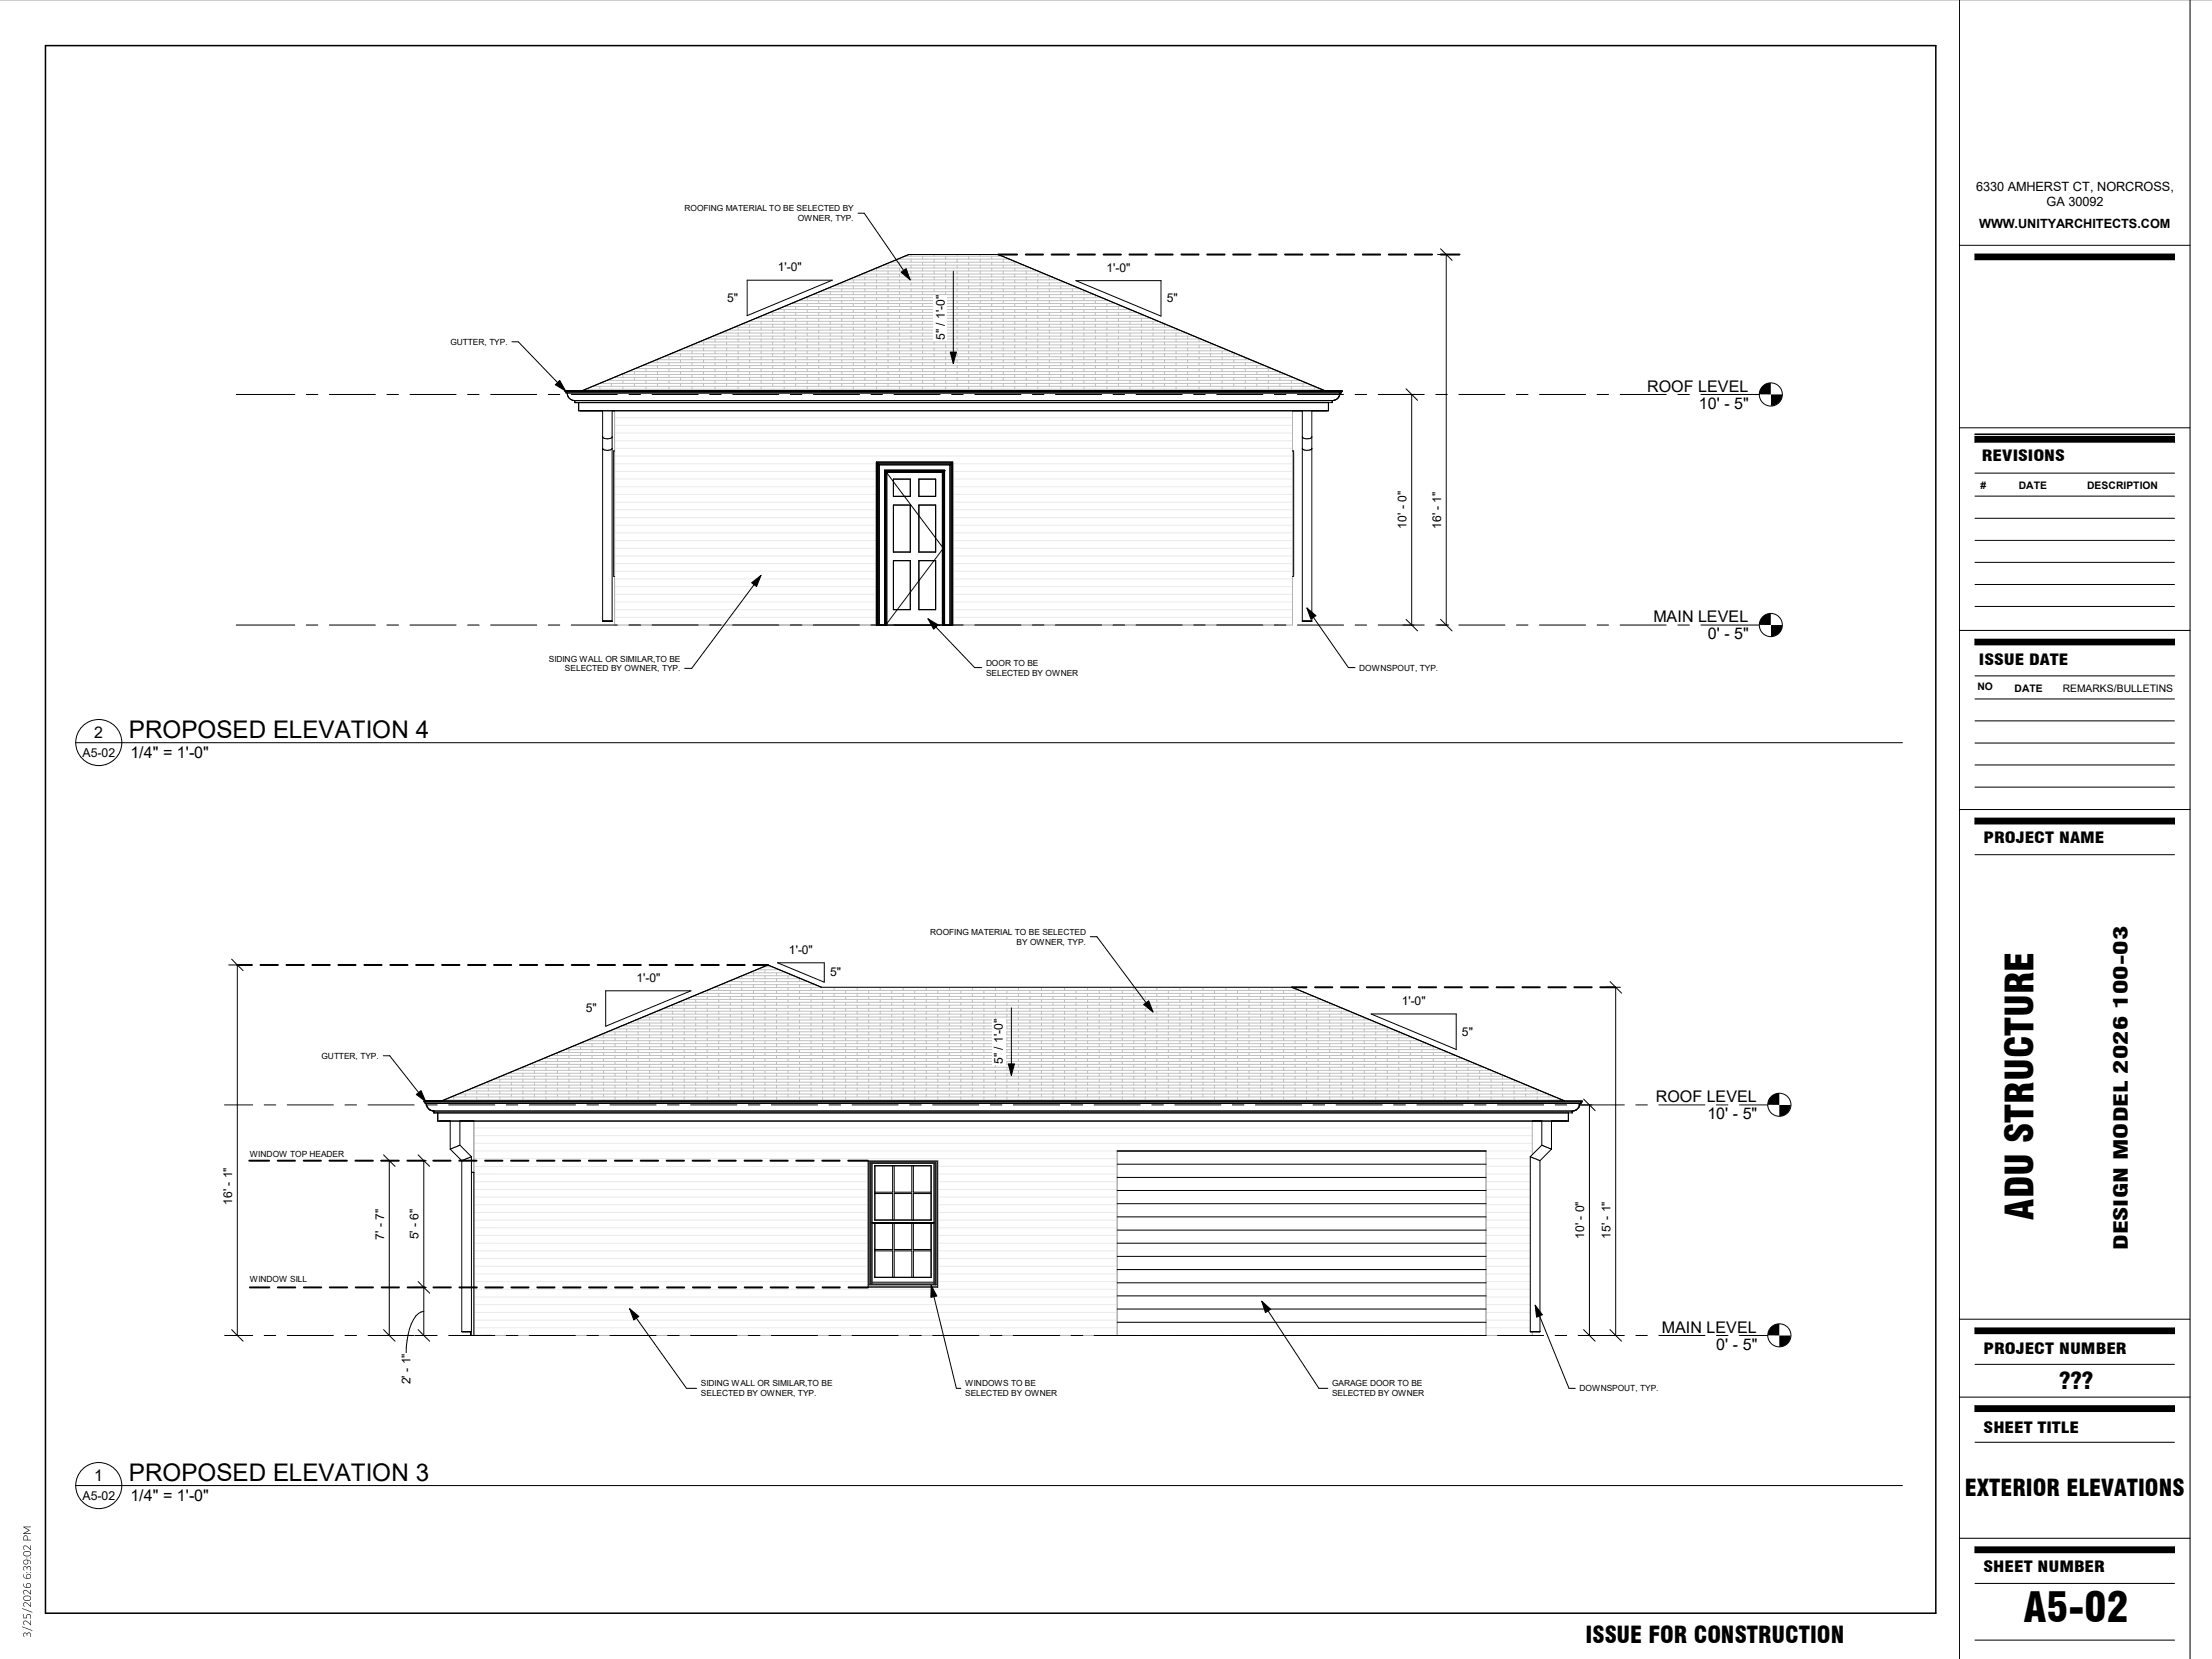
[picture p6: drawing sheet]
<svg xmlns="http://www.w3.org/2000/svg" width="610mm" height="457mm" viewBox="0 0 610 457" stroke-linecap="round" stroke-linejoin="round" font-family="sans-serif">
<defs><g id="words">
<text font-size="11.3" x="557.7" y="447.1">A5-02</text>
<text font-size="10.6" x="560.4" y="336.1" transform="rotate(-90 560.4 336.1)">ADU STRUCTURE</text>
<g font-size="6.7">
<text x="35.5" y="203.3">PROPOSED ELEVATION 4</text>
<text x="35.5" y="408.1">PROPOSED ELEVATION 3</text>
</g>
<g font-size="6.4">
<text x="567.5" y="382.8">???</text>
<text x="541.5" y="412.2">EXTERIOR ELEVATIONS</text>
<text x="437" y="452.7">ISSUE FOR CONSTRUCTION</text>
</g>
<text font-size="5.3" x="586.4" y="344.5" transform="rotate(-90 586.4 344.5)">DESIGN MODEL 2026 100-03</text>
<g font-size="4.4">
<text x="454" y="108">ROOF LEVEL</text>
<text x="468.2" y="112.7">10' -</text>
<text x="477.9" y="112.7">5&quot;</text>
<text x="455.7" y="171.5">MAIN LEVEL</text>
<text x="470.7" y="176.2">0' -</text>
<text x="477.9" y="176.2">5&quot;</text>
<text x="26" y="203.5">2</text>
<text x="35.9" y="208.9">1/4&quot; = 1'-0&quot;</text>
<text x="456.3" y="303.8">ROOF LEVEL</text>
<text x="470.5" y="308.5">10'</text>
<text x="477.6" y="308.5">-</text>
<text x="480.3" y="308.5">5&quot;</text>
<text x="458" y="367.3">MAIN LEVEL</text>
<text x="473" y="372">0' -</text>
<text x="480.3" y="372">5&quot;</text>
<text x="26" y="408.2">1</text>
<text x="35.9" y="413.7">1/4&quot; = 1'-0&quot;</text>
</g>
<g font-size="4.2">
<text x="546.1" y="127.1">REVISIONS</text>
<text x="545.3" y="183.3">ISSUE DATE</text>
<text x="546.6" y="232.4">PROJECT NAME</text>
<text x="546.6" y="373.1">PROJECT NUMBER</text>
<text x="546.6" y="394.9">SHEET TITLE</text>
<text x="546.6" y="433.3">SHEET NUMBER</text>
</g>
<g font-size="3.5">
<text x="544.6" y="52.7">6330 AMHERST CT, NORCROSS,</text>
<text x="564" y="56.7">GA 30092</text>
<text x="545.5" y="62.8">WWW.UNITYARCHITECTS.COM</text>
</g>
<g font-size="3.4">
<text x="22.8" y="208.5">A5-02</text>
<text x="22.8" y="413.3">A5-02</text>
</g>
<g font-size="3.3">
<text x="214.4" y="74.8">1'-0&quot;</text>
<text x="304.9" y="74.9">1'-0&quot;</text>
<text x="200.4" y="83.2">5&quot;</text>
<text x="321.6" y="83.3">5&quot;</text>
<text x="260.3" y="93.7" transform="rotate(-90 260.3 93.7)">5&quot; / 1'-0&quot;</text>
<text x="387.6" y="145.7" transform="rotate(-90 387.6 145.7)">10' - 0&quot;</text>
<text x="397.1" y="145.8" transform="rotate(-90 397.1 145.8)">16' - 1&quot;</text>
<text x="217.4" y="262.9">1'-0&quot;</text>
<text x="228.8" y="269.1">5&quot;</text>
<text x="175.4" y="270.6">1'-0&quot;</text>
<text x="161.4" y="279">5&quot;</text>
<text x="386.3" y="277">1'-0&quot;</text>
<text x="402.9" y="285.4">5&quot;</text>
<text x="276.4" y="293.2" transform="rotate(-90 276.4 293.2)">5&quot; / 1'-0&quot;</text>
<text x="64" y="332" transform="rotate(-90 64 332)">16' - 1&quot;</text>
<text x="105.8" y="341.7" transform="rotate(-90 105.8 341.7)">7' - 7&quot;</text>
<text x="115.4" y="341.6" transform="rotate(-90 115.4 341.6)">5' - 6&quot;</text>
<text x="436.5" y="341.4" transform="rotate(-90 436.5 341.4)">10' - 0&quot;</text>
<text x="443.8" y="341.4" transform="rotate(-90 443.8 341.4)">15' - 1&quot;</text>
<text x="113.2" y="381.5" transform="rotate(-90 113.2 381.5)">2' - 1&quot;</text>
</g>
<g font-size="2.9">
<text x="545.8" y="134.7">#</text>
<text x="556.4" y="134.7">DATE</text>
<text x="575.2" y="134.7">DESCRIPTION</text>
<text x="545" y="190.2">NO</text>
<text x="555.2" y="190.6">DATE</text>
<text x="568.5" y="190.6">REMARKS/BULLETINS</text>
</g>
<g font-size="2.3">
<text x="188.6" y="58.3">ROOFING MATERIAL TO BE SELECTED BY</text>
<text x="219.9" y="60.9">OWNER, TYP.</text>
<text x="124.1" y="95">GUTTER, TYP.</text>
<text x="151.3" y="182.4">SIDING WALL OR SIMILAR,TO BE</text>
<text x="155.7" y="185">SELECTED BY OWNER, TYP.</text>
<text x="271.7" y="183.5">DOOR TO BE</text>
<text x="374.6" y="184.8">DOWNSPOUT, TYP.</text>
<text x="271.7" y="186.2">SELECTED BY OWNER</text>
<text x="256.4" y="257.7">ROOFING MATERIAL TO BE SELECTED</text>
<text x="280.2" y="260.4">BY OWNER, TYP.</text>
<text x="88.6" y="291.8">GUTTER, TYP.</text>
<text x="68.8" y="318.9">WINDOW TOP HEADER</text>
<text x="68.8" y="353.2">WINDOW SILL</text>
<text x="193.2" y="382.1">SIDING WALL OR SIMILAR,TO BE</text>
<text x="266" y="382.1">WINDOWS TO BE</text>
<text x="367.1" y="382.1">GARAGE DOOR TO BE</text>
<text x="435.3" y="383.4">DOWNSPOUT, TYP.</text>
<text x="193.2" y="384.8">SELECTED BY OWNER, TYP.</text>
<text x="266" y="384.8">SELECTED BY OWNER</text>
<text x="367.1" y="384.8">SELECTED BY OWNER</text>
</g>
</g></defs>
<g fill="none" stroke="#eaeaea" stroke-width=".28">
<path d="M169.4 115.1h186.8M169.4 117.2h186.8M169.4 119.3h186.8M169.4 121.5h186.8M169.4 123.6h186.8M169.4 125.7h186.8M169.4 127.8h72.1M169.4 129.9h72.1M169.4 132h72.1M169.4 134.2h72.1M169.4 136.3h72.1M169.4 138.4h72.1"/>
<path d="M262.6 127.8h93.6M262.6 129.9h93.6M262.6 132h93.6M262.6 134.2h93.6M262.6 136.3h93.6M262.6 138.4h93.6M169.4 140.5h72.1M169.4 142.6h72.1M169.4 144.7h72.1M169.4 146.9h72.1M169.4 149h72.1M169.4 151.1h72.1"/>
<path d="M169.4 153.2h72.1M169.4 155.3h72.1M169.4 157.4h72.1M169.4 159.6h72.1M262.6 140.5h93.6M262.6 142.6h93.6M262.6 144.7h93.6M262.6 146.9h93.6M262.6 149h93.6M262.6 151.1h93.6M262.6 153.2h93.6M262.6 155.3h93.6"/>
<path d="M262.6 157.4h93.6M262.6 159.6h93.6M169.4 161.7h72.1M169.4 163.8h72.1M169.4 165.9h72.1M169.4 168h72.1M169.4 170.1h72.1M262.6 161.7h93.6M262.6 163.8h93.6M262.6 165.9h93.6M262.6 168h93.6M262.6 170.1h93.6"/>
</g>
<g fill="none" stroke="#c0c0c0" stroke-width=".28">
<path d="M227.8 79.6h69.9M228.8 79.2v.4M229.8 78.8h66M231.7 77.9h62.1M232 77.9v.9M232 79.6v.8M233.7 77.1h58.2M235.2 77.1v.8M235.2 78.8v.8M235.7 76.3h54.2M237.6 75.5h50.4M238.3 75.2v.3"/>
<path d="M238.3 76.3v.8M238.3 77.9v.9M238.3 79.6v.8M239.6 74.7h46.4M241.5 73.9h42.6M241.6 73.9v.8M241.6 75.5v.8M241.6 77.1v.8M241.6 78.8v.8M243.5 73.1h38.6M244.7 73.1v.8M244.7 74.7v.8"/>
<path d="M244.7 76.3v.8M244.7 77.9v.9M244.7 79.6v.8M245.4 72.3h34.8M247.4 71.4h30.8M247.9 71.2v.2M247.9 72.3v.8M247.9 73.9v.8M247.9 75.5v.8M247.9 77.1v.8M247.9 78.8v.8M249.3 70.6h26.9"/>
<path d="M251.1 70.1v.5M251.1 71.4v.9M251.1 73.1v.8M251.1 74.7v.8M251.1 76.3v.8M251.1 77.9v.9M251.1 79.6v.8M254.3 70.6v.8M254.3 72.3v.8M254.3 73.9v.8M254.3 75.5v.8M254.3 77.1v.8"/>
<path d="M254.3 78.8v.8M257.4 70.1v.5M257.4 71.4v.9M257.4 73.1v.8M257.4 74.7v.8M257.4 76.3v.8M257.4 77.9v.9M257.4 79.6v.8M260.6 70.6v.8M260.6 72.3v.8M260.6 73.9v.8M260.6 75.5v.8"/>
<path d="M260.6 77.1v.8M260.6 78.8v.8M263.8 70.1v.5M263.8 71.4v.9M263.8 73.1v.8M263.8 74.7v.8M263.8 76.3v.8M263.8 77.9v.9M263.8 79.6v.8M267 70.6v.8M267 72.3v.8M267 73.9v.8"/>
<path d="M267 75.5v.8M267 77.1v.8M267 78.8v.8M270.1 70.1v.5M270.1 71.4v.9M270.1 73.1v.8M270.1 74.7v.8M270.1 76.3v.8M270.1 77.9v.9M270.1 79.6v.8M273.3 70.6v.8M273.3 72.3v.8"/>
<path d="M273.3 73.9v.8M273.3 75.5v.8M273.3 77.1v.8M273.3 78.8v.8M276.5 71.4v.9M276.5 73.1v.8M276.5 74.7v.8M276.5 76.3v.8M276.5 77.9v.9M276.5 79.6v.8M279.7 72.3v.8M279.7 73.9v.8"/>
<path d="M279.7 75.5v.8M279.7 77.1v.8M279.7 78.8v.8M282.8 73.4v.5M282.8 74.7v.8M282.8 76.3v.8M282.8 77.9v.9M282.8 79.6v.8M286 74.7h.1M286 75.5v.8M286 77.1v.8M286 78.8v.8"/>
<path d="M289.2 76.3v.8M289.2 77.9v.9M289.2 79.6v.8M292.4 77.3v.6M292.4 78.8v.8M295.5 78.7v.1M295.5 79.6v.8M178.9 99.9h167.7M180.9 99.1h163.8M181.2 99.1v.8M182.9 98.3h159.8M184.4 98.3v.8"/>
<path d="M184.4 99.9v.9M184.8 97.5h155.9M186.8 96.7h152M187.5 96.4v.3M187.5 97.5v.8M187.5 99.1v.8M188.7 95.9h148.1M190.7 95h144.2M190.7 95v.9M190.7 96.7v.8M190.7 98.3v.8M190.7 99.9v.9"/>
<path d="M192.7 94.2h140.2M193.9 94.2v.8M193.9 95.9v.8M193.9 97.5v.8M193.9 99.1v.8M194.6 93.4h136.4M196.6 92.6h132.4M197.1 92.4v.2M197.1 93.4v.8M197.1 95v.9M197.1 96.7v.8M197.1 98.3v.8"/>
<path d="M197.1 99.9v.9M198.5 91.8h128.6M200.2 91.1v.7M200.2 92.6v.8M200.2 94.2v.8M200.2 95.9v.8M200.2 97.5v.8M200.2 99.1v.8M200.4 91h124.7M202.4 90.2h120.8M203.4 90.2v.8M203.4 91.8v.8"/>
<path d="M203.4 93.4v.8M203.4 95v.9M203.4 96.7v.8M203.4 98.3v.8M203.4 99.9v.9M204.4 89.4h116.8M206.3 88.6h112.9M206.6 88.4v.2M206.6 89.4v.8M206.6 91v.8M206.6 92.6v.8M206.6 94.2v.8"/>
<path d="M206.6 95.9v.8M206.6 97.5v.8M206.6 99.1v.8M208.3 87.7h109M209.8 87.1v.6M209.8 88.6v.8M209.8 90.2v.8M209.8 91.8v.8M209.8 93.4v.8M209.8 95v.9M209.8 96.7v.8M209.8 98.3v.8"/>
<path d="M209.8 99.9v.9M210.2 86.9h105.1M212.2 86.1h101.2M212.9 86.1v.8M212.9 87.7v.9M212.9 89.4v.8M212.9 91v.8M212.9 92.6v.8M212.9 94.2v.8M212.9 95.9v.8M212.9 97.5v.8M212.9 99.1v.8"/>
<path d="M214.2 85.3h97.2v.8M216.1 84.5h.1M216.1 84.5h93.4M216.1 85.3v.8M216.1 86.9v.8M216.1 88.6v.8M216.1 90.2v.8M216.1 91.8v.8M216.1 93.4v.8M216.1 95v.9M216.1 96.7v.8M216.1 98.3v.8"/>
<path d="M216.1 99.9v.9M218.1 83.7h89.4M219.3 83.1v.6M219.3 84.5v.8M219.3 86.1v.8M219.3 87.7v.9M219.3 89.4v.8M219.3 91v.8M219.3 92.6v.8M219.3 94.2v.8M219.3 95.9v.8M219.3 97.5v.8"/>
<path d="M219.3 99.1v.8M220 82.8h85.6M222 82h81.6M222.5 82v.8M222.5 83.7v.8M222.5 85.3v.8M222.5 86.9v.8M222.5 88.6v.8M222.5 90.2v.8M222.5 91.8v.8M222.5 93.4v.8M222.5 95v.9"/>
<path d="M222.5 96.7v.8M222.5 98.3v.8M222.5 99.9v.9M223.9 81.2h77.8M225.6 81.2v.8M225.6 82.8v.9M225.6 84.5v.8M225.6 86.1v.8M225.6 87.7v.9M225.6 89.4v.8M225.6 91v.8M225.6 92.6v.8"/>
<path d="M225.6 94.2v.8M225.6 95.9v.8M225.6 97.5v.8M225.6 99.1v.8M225.9 80.4h73.8M228.8 80.4v.8M228.8 82v.8M228.8 83.7v.8M228.8 85.3v.8M228.8 86.9v.8M228.8 88.6v.8M228.8 90.2v.8"/>
<path d="M228.8 91.8v.8M228.8 93.4v.8M228.8 95v.9M228.8 96.7v.8M228.8 98.3v.8M228.8 99.9v.9M232 81.2v.8M232 82.8v.9M232 84.5v.8M232 86.1v.8M232 87.7v.9M232 89.4v.8"/>
<path d="M232 91v.8M232 92.6v.8M232 94.2v.8M232 95.9v.8M232 97.5v.8M232 99.1v.8M235.2 80.4v.8M235.2 82v.8M235.2 83.7v.8M235.2 85.3v.8M235.2 86.9v.8M235.2 88.6v.8"/>
<path d="M235.2 90.2v.8M235.2 91.8v.8M235.2 93.4v.8M235.2 95v.9M235.2 96.7v.8M235.2 98.3v.8M235.2 99.9v.9M238.3 81.2v.8M238.3 82.8v.9M238.3 84.5v.8M238.3 86.1v.8M238.3 87.7v.9"/>
<path d="M238.3 89.4v.8M238.3 91v.8M238.3 92.6v.8M238.3 94.2v.8M238.3 95.9v.8M238.3 97.5v.8M238.3 99.1v.8M241.6 80.4v.8M241.6 82v.8M241.6 83.7v.8M241.6 85.3v.8M241.6 86.9v.8"/>
<path d="M241.6 88.6v.8M241.6 90.2v.8M241.6 91.8v.8M241.6 93.4v.8M241.6 95v.9M241.6 96.7v.8M241.6 98.3v.8M241.6 99.9v.9M244.7 81.2v.8M244.7 82.8v.9M244.7 84.5v.8M244.7 86.1v.8"/>
<path d="M244.7 87.7v.9M244.7 89.4v.8M244.7 91v.8M244.7 92.6v.8M244.7 94.2v.8M244.7 95.9v.8M244.7 97.5v.8M244.7 99.1v.8M247.9 80.4v.8M247.9 82v.8M247.9 83.7v.8M247.9 85.3v.8"/>
<path d="M247.9 86.9v.8M247.9 88.6v.8M247.9 90.2v.8M247.9 91.8v.8M247.9 93.4v.8M247.9 95v.9M247.9 96.7v.8M247.9 98.3v.8M247.9 99.9v.9M251.1 81.2v.8M251.1 82.8v.9M251.1 84.5v.8"/>
<path d="M251.1 86.1v.8M251.1 87.7v.9M251.1 89.4v.8M251.1 91v.8M251.1 92.6v.8M251.1 94.2v.8M251.1 95.9v.8M251.1 97.5v.8M251.1 99.1v.8M254.3 80.4v.8M254.3 82v.8M254.3 83.7v.8"/>
<path d="M254.3 85.3v.8M254.3 86.9v.8M254.3 88.6v.8M254.3 90.2v.8M254.3 91.8v.8M254.3 93.4v.8M254.3 95v.9M254.3 96.7v.8M254.3 98.3v.8M254.3 99.9v.9M257.4 81.2v.8M257.4 82.8v.9"/>
<path d="M257.4 84.5v.8M257.4 86.1v.8M257.4 87.7v.9M257.4 89.4v.8M257.4 91v.8M257.4 92.6v.8M257.4 94.2v.8M257.4 95.9v.8M257.4 97.5v.8M257.4 99.1v.8M260.6 80.4v.8M260.6 82v.8"/>
<path d="M260.6 83.7v.8M260.6 85.3v.8M260.6 86.9v.8M260.6 88.6v.8M260.6 90.2v.8M260.6 91.8v.8M260.6 93.4v.8M260.6 95v.9M260.6 96.7v.8M260.6 98.3v.8M260.6 99.9v.9M263.8 81.2v.8"/>
<path d="M263.8 82.8v.9M263.8 84.5v.8M263.8 86.1v.8M263.8 87.7v.9M263.8 89.4v.8M263.8 91v.8M263.8 92.6v.8M263.8 94.2v.8M263.8 95.9v.8M263.8 97.5v.8M263.8 99.1v.8M267 80.4v.8"/>
<path d="M267 82v.8M267 83.7v.8M267 85.3v.8M267 86.9v.8M267 88.6v.8M267 90.2v.8M267 91.8v.8M267 93.4v.8M267 95v.9M267 96.7v.8M267 98.3v.8M267 99.9v.9"/>
<path d="M270.1 81.2v.8M270.1 82.8v.9M270.1 84.5v.8M270.1 86.1v.8M270.1 87.7v.9M270.1 89.4v.8M270.1 91v.8M270.1 92.6v.8M270.1 94.2v.8M270.1 95.9v.8M270.1 97.5v.8M270.1 99.1v.8"/>
<path d="M273.3 80.4v.8M273.3 82v.8M273.3 83.7v.8M273.3 85.3v.8M273.3 86.9v.8M273.3 88.6v.8M273.3 90.2v.8M273.3 91.8v.8M273.3 93.4v.8M273.3 95v.9M273.3 96.7v.8M273.3 98.3v.8"/>
<path d="M273.3 99.9v.9M276.5 81.2v.8M276.5 82.8v.9M276.5 84.5v.8M276.5 86.1v.8M276.5 87.7v.9M276.5 89.4v.8M276.5 91v.8M276.5 92.6v.8M276.5 94.2v.8M276.5 95.9v.8M276.5 97.5v.8"/>
<path d="M276.5 99.1v.8M279.7 80.4v.8M279.7 82v.8M279.7 83.7v.8M279.7 85.3v.8M279.7 86.9v.8M279.7 88.6v.8M279.7 90.2v.8M279.7 91.8v.8M279.7 93.4v.8M279.7 95v.9M279.7 96.7v.8"/>
<path d="M279.7 98.3v.8M279.7 99.9v.9M282.8 81.2v.8M282.8 82.8v.9M282.8 84.5v.8M282.8 86.1v.8M282.8 87.7v.9M282.8 89.4v.8M282.8 91v.8M282.8 92.6v.8M282.8 94.2v.8M282.8 95.9v.8"/>
<path d="M282.8 97.5v.8M282.8 99.1v.8M286 80.4v.8M286 82v.8M286 83.7v.8M286 85.3v.8M286 86.9v.8M286 88.6v.8M286 90.2v.8M286 91.8v.8M286 93.4v.8M286 95v.9"/>
<path d="M286 96.7v.8M286 98.3v.8M286 99.9v.9M289.2 81.2v.8M289.2 82.8v.9M289.2 84.5v.8M289.2 86.1v.8M289.2 87.7v.9M289.2 89.4v.8M289.2 91v.8M289.2 92.6v.8M289.2 94.2v.8"/>
<path d="M289.2 95.9v.8M289.2 97.5v.8M289.2 99.1v.8M292.4 80.4v.8M292.4 82v.8M292.4 83.7v.8M292.4 85.3v.8M292.4 86.9v.8M292.4 88.6v.8M292.4 90.2v.8M292.4 91.8v.8M292.4 93.4v.8"/>
<path d="M292.4 95v.9M292.4 96.7v.8M292.4 98.3v.8M292.4 99.9v.9M295.5 81.2v.8M295.5 82.8v.9M295.5 84.5v.8M295.5 86.1v.8M295.5 87.7v.9M295.5 89.4v.8M295.5 91v.8M295.5 92.6v.8"/>
<path d="M295.5 94.2v.8M295.5 95.9v.8M295.5 97.5v.8M295.5 99.1v.8M298.7 80.4v.8M298.7 82v.8M298.7 83.7v.8M298.7 85.3v.8M298.7 86.9v.8M298.7 88.6v.8M298.7 90.2v.8M298.7 91.8v.8"/>
<path d="M298.7 93.4v.8M298.7 95v.9M298.7 96.7v.8M298.7 98.3v.8M298.7 99.9v.9M301.9 81.3v.7M301.9 82.8v.9M301.9 84.5v.8M301.9 86.1v.8M301.9 87.7v.9M301.9 89.4v.8M301.9 91v.8"/>
<path d="M301.9 92.6v.8M301.9 94.2v.8M301.9 95.9v.8M301.9 97.5v.8M301.9 99.1v.8M305.1 82.6v.2M305.1 83.7v.8M305.1 85.3v.8M305.1 86.9v.8M305.1 88.6v.8M305.1 90.2v.8M305.1 91.8v.8"/>
<path d="M305.1 93.4v.8M305.1 95v.9M305.1 96.7v.8M305.1 98.3v.8M305.1 99.9v.9M308.2 84.5v.8M308.2 86.1v.8M308.2 87.7v.9M308.2 89.4v.8M308.2 91v.8M308.2 92.6v.8M308.2 94.2v.8"/>
<path d="M308.2 95.9v.8M308.2 97.5v.8M308.2 99.1v.8M311.4 86.9v.8M311.4 88.6v.8M311.4 90.2v.8M311.4 91.8v.8M311.4 93.4v.8M311.4 95v.9M311.4 96.7v.8M311.4 98.3v.8M311.4 99.9v.9"/>
<path d="M314.6 86.6v.3M314.6 87.7v.9M314.6 89.4v.8M314.6 91v.8M314.6 92.6v.8M314.6 94.2v.8M314.6 95.9v.8M314.6 97.5v.8M314.6 99.1v.8M317.8 88.6v.8M317.8 90.2v.8M317.8 91.8v.8"/>
<path d="M317.8 93.4v.8M317.8 95v.9M317.8 96.7v.8M317.8 98.3v.8M317.8 99.9v.9M320.9 89.4v.8M320.9 91v.8M320.9 92.6v.8M320.9 94.2v.8M320.9 95.9v.8M320.9 97.5v.8M320.9 99.1v.8"/>
<path d="M324.1 90.6v.4M324.1 91.8v.8M324.1 93.4v.8M324.1 95v.9M324.1 96.7v.8M324.1 98.3v.8M324.1 99.9v.9M327.3 92.6v.8M327.3 94.2v.8M327.3 95.9v.8M327.3 97.5v.8M327.3 99.1v.8"/>
<path d="M330.5 93.4v.8M330.5 95v.9M330.5 96.7v.8M330.5 98.3v.8M330.5 99.9v.9M333.6 94.5v.5M333.6 95.9v.8M333.6 97.5v.8M333.6 99.1v.8M336.8 95.9h.1M336.8 96.7v.8M336.8 98.3v.8"/>
<path d="M336.8 99.9v.9M340 97.5v.8M340 99.1v.8M343.2 98.5v.6M343.2 99.9v.9M346.4 99.8v.1M161.4 107.3h202.8M162.1 107.3v.4M163.3 106.5h198.9v.8M165.3 105.6l195 .1M165.3 106.5v.8M167.2 104.8h191.2"/>
<path d="M168.5 104.3v.5M168.5 105.7v.8M168.5 107.3v.4M169.2 104h187.2M171.2 103.2h183.2M171.7 103.2v.8M171.7 104.8v.9M171.7 106.5v.8M173.1 102.4h179.4M174.8 102.4v.8M174.8 104v.8M174.8 105.7v.8"/>
<path d="M174.8 107.3v.4M175 101.6h175.5M177 100.8h171.6M178 100.3v.5M178 101.6v.8M178 103.2v.8M178 104.8v.9M178 106.5v.8M181.2 100.8v.8M181.2 102.4v.8M181.2 104v.8M181.2 105.7v.8"/>
<path d="M181.2 107.3v.4M184.4 101.6v.8M184.4 103.2v.8M184.4 104.8v.9M184.4 106.5v.8M187.5 100.8v.8M187.5 102.4v.8M187.5 104v.8M187.5 105.7v.8M187.5 107.3v.4M190.7 101.6v.8M190.7 103.2v.8"/>
<path d="M190.7 104.8v.9M190.7 106.5v.8M193.9 100.8v.8M193.9 102.4v.8M193.9 104v.8M193.9 105.7v.8M193.9 107.3v.4M197.1 101.6v.8M197.1 103.2v.8M197.1 104.8v.9M197.1 106.5v.8M200.2 100.8v.8"/>
<path d="M200.2 102.4v.8M200.2 104v.8M200.2 105.7v.8M200.2 107.3v.4M203.4 101.6v.8M203.4 103.2v.8M203.4 104.8v.9M203.4 106.5v.8M206.6 100.8v.8M206.6 102.4v.8M206.6 104v.8M206.6 105.7v.8"/>
<path d="M206.6 107.3v.4M209.8 101.6v.8M209.8 103.2v.8M209.8 104.8v.9M209.8 106.5v.8M212.9 100.8v.8M212.9 102.4v.8M212.9 104v.8M212.9 105.7v.8M212.9 107.3v.4M216.1 101.6v.8M216.1 103.2v.8"/>
<path d="M216.1 104.8v.9M216.1 106.5v.8M219.3 100.8v.8M219.3 102.4v.8M219.3 104v.8M219.3 105.7v.8M219.3 107.3v.4M222.5 101.6v.8M222.5 103.2v.8M222.5 104.8v.9M222.5 106.5v.8M225.6 100.8v.8"/>
<path d="M225.6 102.4v.8M225.6 104v.8M225.6 105.7v.8M225.6 107.3v.4M228.8 101.6v.8M228.8 103.2v.8M228.8 104.8v.9M228.8 106.5v.8M232 100.8v.8M232 102.4v.8M232 104v.8M232 105.7v.8"/>
<path d="M232 107.3v.4M235.2 101.6v.8M235.2 103.2v.8M235.2 104.8v.9M235.2 106.5v.8M238.3 100.8v.8M238.3 102.4v.8M238.3 104v.8M238.3 105.7v.8M238.3 107.3v.4M241.6 101.6v.8M241.6 103.2v.8"/>
<path d="M241.6 104.8v.9M241.6 106.5v.8M244.7 100.8v.8M244.7 102.4v.8M244.7 104v.8M244.7 105.7v.8M244.7 107.3v.4M247.9 101.6v.8M247.9 103.2v.8M247.9 104.8v.9M247.9 106.5v.8M251.1 100.8v.8"/>
<path d="M251.1 102.4v.8M251.1 104v.8M251.1 105.7v.8M251.1 107.3v.4M254.3 101.6v.8M254.3 103.2v.8M254.3 104.8v.9M254.3 106.5v.8M257.4 100.8v.8M257.4 102.4v.8M257.4 104v.8M257.4 105.7v.8"/>
<path d="M257.4 107.3v.4M260.6 101.6v.8M260.6 103.2v.8M260.6 104.8v.9M260.6 106.5v.8M263.8 100.8v.8M263.8 102.4v.8M263.8 104v.8M263.8 105.7v.8M263.8 107.3v.4M267 101.6v.8M267 103.2v.8"/>
<path d="M267 104.8v.9M267 106.5v.8M270.1 100.8v.8M270.1 102.4v.8M270.1 104v.8M270.1 105.7v.8M270.1 107.3v.4M273.3 101.6v.8M273.3 103.2v.8M273.3 104.8v.9M273.3 106.5v.8M276.5 100.8v.8"/>
<path d="M276.5 102.4v.8M276.5 104v.8M276.5 105.7v.8M276.5 107.3v.4M279.7 101.6v.8M279.7 103.2v.8M279.7 104.8v.9M279.7 106.5v.8M282.8 100.8v.8M282.8 102.4v.8M282.8 104v.8M282.8 105.7v.8"/>
<path d="M282.8 107.3v.4M286 101.6v.8M286 103.2v.8M286 104.8v.9M286 106.5v.8M289.2 100.8v.8M289.2 102.4v.8M289.2 104v.8M289.2 105.7v.8M289.2 107.3v.4M292.4 101.6v.8M292.4 103.2v.8"/>
<path d="M292.4 104.8v.9M292.4 106.5v.8M295.5 100.8v.8M295.5 102.4v.8M295.5 104v.8M295.5 105.7v.8M295.5 107.3v.4M298.7 101.6v.8M298.7 103.2v.8M298.7 104.8v.9M298.7 106.5v.8M301.9 100.8v.8"/>
<path d="M301.9 102.4v.8M301.9 104v.8M301.9 105.7v.8M301.9 107.3v.4M305.1 101.6v.8M305.1 103.2v.8M305.1 104.8v.9M305.1 106.5v.8M308.2 100.8v.8M308.2 102.4v.8M308.2 104v.8M308.2 105.7v.8"/>
<path d="M308.2 107.3v.4M311.4 101.6v.8M311.4 103.2v.8M311.4 104.8v.9M311.4 106.5v.8M314.6 100.8v.8M314.6 102.4v.8M314.6 104v.8M314.6 105.7v.8M314.6 107.3v.4M317.8 101.6v.8M317.8 103.2v.8"/>
<path d="M317.8 104.8v.9M317.8 106.5v.8M320.9 100.8v.8M320.9 102.4v.8M320.9 104v.8M320.9 105.7v.8M320.9 107.3v.4M324.1 101.6v.8M324.1 103.2v.8M324.1 104.8v.9M324.1 106.5v.8M327.3 100.8v.8"/>
<path d="M327.3 102.4v.8M327.3 104v.8M327.3 105.7v.8M327.3 107.3v.4M330.5 101.6v.8M330.5 103.2v.8M330.5 104.8v.9M330.5 106.5v.8M333.6 100.8v.8M333.6 102.4v.8M333.6 104v.8M333.6 105.7v.8"/>
<path d="M333.6 107.3v.4M336.8 101.6v.8M336.8 103.2v.8M336.8 104.8v.9M336.8 106.5v.8M340 100.8v.8M340 102.4v.8M340 104v.8M340 105.7v.8M340 107.3v.4M343.2 101.6v.8M343.2 103.2v.8"/>
<path d="M343.2 104.8v.9M343.2 106.5v.8M346.4 100.8v.8M346.4 102.4v.8M346.4 104v.8M346.4 105.7v.8M346.4 107.3v.4M349.5 101.6v.8M349.5 103.2v.8M349.5 104.8v.9M349.5 106.5v.8M352.7 102.5v.7"/>
<path d="M352.7 104v.8M352.7 105.7v.8M352.7 107.3v.4M355.9 103.8v.2M355.9 104.8v.9M355.9 106.5v.8M359.1 105.7v.8M359.1 107.3v.4"/>
</g>
<path d="M169.4 113.2v59.1h74.3M356.2 113.2v59.1h-95.8M244.1 129.9h16" fill="none" stroke="#aaa" stroke-width=".28"/>
<g fill="none" stroke="#000" stroke-width=".28">
<path d="M275.1 70.1l90 37.6M275.1 70.1h-24.7l-89.9 37.6M275.1 70.1l14.8 6.2M155.7 107.7h214.2v.2h-214.2zM156 107.9v.4h213.6v-.4M156.3 108.3a2.1 2.1 0 0 0 2.1 2.1M158.4 110.4v.6h208.8v-.6M158.4 110.4h208.8M159.5 111v2.2h206.6v-2.2M166.1 113.2v58h2.6v-58M358.9 113.2v58h2.6v-58M369.3 108.3a2.1 2.1 0 0 1-2.1 2.1"/>
<path d="M166.1 120.4a1.96 1.96 0 0 0 2.6 .1v-.1M166.1 123.6a1.96 1.96 0 0 0 2.6 .1v-.1M241.5 127.3h21.1v45h-21.1zM241.8 127.6l.5 .5M241.8 127.6v44.7M241.8 127.6h20.5M242.3 128.1v44.2M242.3 128.1h19.5M243.8 129.7h.1M243.8 129.7l.2 .1M244 129.8h.1M244 129.8l.1 42.5"/>
<path d="M244 129.8h16.1M244.1 129.8h.1M244.1 129.9h15.9v42.4M244.1 129.9l15.9 21.2-15.9 21.2zM246.2 132h4.7v4.8h-4.7zM246.2 139.2h4.7v12.9h-4.7zM253.2 139.2h4.7v12.9h-4.7zM253.2 132h4.7v4.8h-4.7zM260.1 129.8h.1M260.1 129.8v42.5M260.2 129.7l-.1 .1M260.2 129.7h.1"/>
<path d="M261.8 128.1v44.2M262.3 127.6v44.7M262.3 127.6l-.5 .5M358.9 120.4a1.84 1.84 0 0 0 2.6 0M358.9 123.6a1.84 1.84 0 0 0 2.6 0M246.2 154.5h4.7v13.5h-4.7zM253.2 154.5h4.7v13.5h-4.7zM242.1 172.3v-44.5h19.9v44.5M243.8 172.3v-42.7h16.5v42.7M243.8 172.3h.1M243.9 172.3h.1M244.1 172.3h.1"/>
<path d="M244.4 172.3v-42.1h15.3v42.1M260.1 172.3h.1M260.2 172.3h.1M260.3 172.3h.1"/>
</g>
<path d="M169.4 124.3h-.3v34.6h.3M356.2 124.3h.3v34.6h-.3" fill="none" stroke="#232312" stroke-width=".28"/>
<g fill="none" stroke="#000" stroke-width=".55">
<path d="M275.1 70.1h5.2M282.7 70.1h4.7M289.8 70.1h4.8M297 70.1h4.8M304.1 70.1h4.8M311.3 70.1h4.8M318.4 70.1h4.8M325.6 70.1h4.7M332.7 70.1h4.8M339.9 70.1h4.7M347 70.1h4.8M354.2 70.1h4.7"/>
<path d="M361.3 70.1h4.8M368.5 70.1h4.7M375.6 70.1h4.8M382.7 70.1h4.8M389.9 70.1h4.8M397 70.1h5.2"/>
</g>
<g fill="#fff">
<path d="M130.6 308.9h3.9v59.1h-3.9z"/>
<path d="M134.5 308.9h287.8v59.1h-287.8z"/>
<path d="M121.7 265.9h309.5v37.5h-309.5z"/>
</g>
<g fill="none" stroke="#eaeaea" stroke-width=".28">
<path d="M130.6 310.9h291.7M130.6 313h291.7M130.6 315.1h291.7M130.6 317.2h177.3M130.6 319.3h177.3M409.5 317.2h12.8M409.5 319.3h12.2M130.6 321.4h108.6M130.6 323.6h108.6M130.6 325.7h108.6M130.6 327.8h108.6M130.6 329.9h108.6"/>
<path d="M130.6 332h108.6M130.6 334.1h108.6M130.6 336.3h108.6M130.6 338.4h108.6M258.5 321.4h49.4M258.5 323.6h49.4M258.5 325.7h49.4M258.5 327.8h49.4M258.5 329.9h49.4M258.5 332h49.4M258.5 334.1h49.4M258.5 336.3h49.4"/>
<path d="M258.5 338.4h49.4M409.5 321.4h12.2M409.5 323.6h12.2M409.5 325.7h12.2M409.5 327.8h12.2M409.5 329.9h12.2M409.5 332h12.2M409.5 334.1h12.2M409.5 336.3h12.2M409.5 338.4h12.2M130.6 340.5h108.6M130.6 342.6h108.6"/>
<path d="M130.6 344.7h108.6M130.6 346.8h108.6M130.6 349h108.6M130.6 351.1h108.6M130.6 353.2h108.6M130.6 355.3h177.3M130.6 357.4h177.3M130.6 359.5h177.3M258.5 340.5h49.4M258.5 342.6h49.4M258.5 344.7h49.4M258.5 346.8h49.4"/>
<path d="M258.5 349h49.4M258.5 351.1h49.4M258.5 353.2h49.4M409.5 340.5h12.2M409.5 342.6h12.2M409.5 344.7h12.2M409.5 346.8h12.2M409.5 349h12.2M409.5 351.1h12.2M409.5 353.2h12.2M409.5 355.3h12.2M409.5 357.4h12.2"/>
<path d="M409.5 359.5h12.2M130.6 361.7h177.3M130.6 363.8h177.3M130.6 365.9h177.3M409.5 361.7h12.2M409.5 363.8h12.2M409.5 365.9h12.2"/>
</g>
<g fill="none" stroke="#c0c0c0" stroke-width=".28">
<path d="M179.1 279.5h194.7M181.1 278.7h190.7M182.2 278.2v.5M182.2 279.5v.8M183 277.9h186.9M185 277h182.9M185.4 277v.9M185.4 278.7v.8M186.9 276.2h179.1M188.6 276.2v.8M188.6 277.9v.8M188.6 279.5v.8"/>
<path d="M188.9 275.4h175.1M190.8 274.6h171.3M191.7 274.2v.4M191.7 275.4v.8M191.7 277v.9M191.7 278.7v.8M192.8 273.8h167.3M194.7 273h163.4M194.9 273v.8M194.9 274.6v.8M194.9 276.2v.8M194.9 277.9v.8"/>
<path d="M194.9 279.5v.8M196.7 272.2h159.5M198.1 272.2v.8M198.1 273.8v.8M198.1 275.4v.8M198.1 277v.9M198.1 278.7v.8M198.7 271.4h25.9M200.6 270.5h22M201.3 270.3v.2M201.3 271.4v.8M201.3 273v.8"/>
<path d="M201.3 274.6v.8M201.3 276.2v.8M201.3 277.9v.8M201.3 279.5v.8M202.6 269.7h18.1M204.4 268.9v.8M204.4 270.5v.9M204.4 272.2v.8M204.4 273.8v.8M204.4 275.4v.8M204.4 277v.9M204.4 278.7v.8"/>
<path d="M204.5 268.9h14.2M206.5 268.1h10.3M207.6 268.1v.8M207.6 269.7v.8M207.6 271.4v.8M207.6 273v.8M207.6 274.6v.8M207.6 276.2v.8M207.6 277.9v.8M207.6 279.5v.8M208.4 267.3h6.4M210.4 266.4h2.5"/>
<path d="M210.8 266.3v.1M210.8 267.3v.8M210.8 268.9v.8M210.8 270.5v.9M210.8 272.2v.8M210.8 273.8v.8M210.8 275.4v.8M210.8 277v.9M210.8 278.7v.8M214 266.9v.4M214 268.1v.8M214 269.7v.8"/>
<path d="M214 271.4v.8M214 273v.8M214 274.6v.8M214 276.2v.8M214 277.9v.8M214 279.5v.8M217.2 268.9v.8M217.2 270.5v.9M217.2 272.2v.8M217.2 273.8v.8M217.2 275.4v.8M217.2 277v.9"/>
<path d="M217.2 278.7v.8M220.3 269.7v.8M220.3 271.4v.8M220.3 273v.8M220.3 274.6v.8M220.3 276.2v.8M220.3 277.9v.8M220.3 279.5v.8M223.5 270.9v.5M223.5 272.2v.8M223.5 273.8v.8M223.5 275.4v.8"/>
<path d="M223.5 277v.9M223.5 278.7v.8M226.7 272.1v.1M226.7 273v.8M226.7 274.6v.8M226.7 276.2v.8M226.7 277.9v.8M226.7 279.5v.8M229.9 272.2v.8M229.9 273.8v.8M229.9 275.4v.8M229.9 277v.9"/>
<path d="M229.9 278.7v.8M233 272.1v.1M233 273v.8M233 274.6v.8M233 276.2v.8M233 277.9v.8M233 279.5v.8M236.2 272.2v.8M236.2 273.8v.8M236.2 275.4v.8M236.2 277v.9M236.2 278.7v.8"/>
<path d="M239.4 272.1v.1M239.4 273v.8M239.4 274.6v.8M239.4 276.2v.8M239.4 277.9v.8M239.4 279.5v.8M242.6 272.2v.8M242.6 273.8v.8M242.6 275.4v.8M242.6 277v.9M242.6 278.7v.8M245.7 272.1v.1"/>
<path d="M245.7 273v.8M245.7 274.6v.8M245.7 276.2v.8M245.7 277.9v.8M245.7 279.5v.8M248.9 272.2v.8M248.9 273.8v.8M248.9 275.4v.8M248.9 277v.9M248.9 278.7v.8M252.1 272.1v.1M252.1 273v.8"/>
<path d="M252.1 274.6v.8M252.1 276.2v.8M252.1 277.9v.8M252.1 279.5v.8M255.3 272.2v.8M255.3 273.8v.8M255.3 275.4v.8M255.3 277v.9M255.3 278.7v.8M258.4 272.1v.1M258.4 273v.8M258.4 274.6v.8"/>
<path d="M258.4 276.2v.8M258.4 277.9v.8M258.4 279.5v.8M261.6 272.2v.8M261.6 273.8v.8M261.6 275.4v.8M261.6 277v.9M261.6 278.7v.8M264.8 272.1v.1M264.8 273v.8M264.8 274.6v.8M264.8 276.2v.8"/>
<path d="M264.8 277.9v.8M264.8 279.5v.8M268 272.2v.8M268 273.8v.8M268 275.4v.8M268 277v.9M268 278.7v.8M271.1 272.1v.1M271.1 273v.8M271.1 274.6v.8M271.1 276.2v.8M271.1 277.9v.8"/>
<path d="M271.1 279.5v.8M274.3 272.2v.8M274.3 273.8v.8M274.3 275.4v.8M274.3 277v.9M274.3 278.7v.8M277.5 272.1v.1M277.5 273v.8M277.5 274.6v.8M277.5 276.2v.8M277.5 277.9v.8M277.5 279.5v.8"/>
<path d="M280.7 272.2v.8M280.7 273.8v.8M280.7 275.4v.8M280.7 277v.9M280.7 278.7v.8M283.8 272.1v.1M283.8 273v.8M283.8 274.6v.8M283.8 276.2v.8M283.8 277.9v.8M283.8 279.5v.8M287 272.2v.8"/>
<path d="M287 273.8v.8M287 275.4v.8M287 277v.9M287 278.7v.8M290.2 272.1v.1M290.2 273v.8M290.2 274.6v.8M290.2 276.2v.8M290.2 277.9v.8M290.2 279.5v.8M293.4 272.2v.8M293.4 273.8v.8"/>
<path d="M293.4 275.4v.8M293.4 277v.9M293.4 278.7v.8M296.5 272.1v.1M296.5 273v.8M296.5 274.6v.8M296.5 276.2v.8M296.5 277.9v.8M296.5 279.5v.8M299.7 272.2v.8M299.7 273.8v.8M299.7 275.4v.8"/>
<path d="M299.7 277v.9M299.7 278.7v.8M302.9 272.1v.1M302.9 273v.8M302.9 274.6v.8M302.9 276.2v.8M302.9 277.9v.8M302.9 279.5v.8M306.1 272.2v.8M306.1 273.8v.8M306.1 275.4v.8M306.1 277v.9"/>
<path d="M306.1 278.7v.8M309.3 272.1v.1M309.3 273v.8M309.3 274.6v.8M309.3 276.2v.8M309.3 277.9v.8M309.3 279.5v.8M312.5 272.2v.8M312.5 273.8v.8M312.5 275.4v.8M312.5 277v.9M312.5 278.7v.8"/>
<path d="M315.6 272.1v.1M315.6 273v.8M315.6 274.6v.8M315.6 276.2v.8M315.6 277.9v.8M315.6 279.5v.8M318.8 272.2v.8M318.8 273.8v.8M318.8 275.4v.8M318.8 277v.9M318.8 278.7v.8M322 272.1v.1"/>
<path d="M322 273v.8M322 274.6v.8M322 276.2v.8M322 277.9v.8M322 279.5v.8M325.2 272.2v.8M325.2 273.8v.8M325.2 275.4v.8M325.2 277v.9M325.2 278.7v.8M328.3 272.1v.1M328.3 273v.8"/>
<path d="M328.3 274.6v.8M328.3 276.2v.8M328.3 277.9v.8M328.3 279.5v.8M331.5 272.2v.8M331.5 273.8v.8M331.5 275.4v.8M331.5 277v.9M331.5 278.7v.8M334.7 272.1v.1M334.7 273v.8M334.7 274.6v.8"/>
<path d="M334.7 276.2v.8M334.7 277.9v.8M334.7 279.5v.8M337.9 272.2v.8M337.9 273.8v.8M337.9 275.4v.8M337.9 277v.9M337.9 278.7v.8M341 272.1v.1M341 273v.8M341 274.6v.8M341 276.2v.8"/>
<path d="M341 277.9v.8M341 279.5v.8M344.2 272.2v.8M344.2 273.8v.8M344.2 275.4v.8M344.2 277v.9M344.2 278.7v.8M347.4 272.1v.1M347.4 273v.8M347.4 274.6v.8M347.4 276.2v.8M347.4 277.9v.8"/>
<path d="M347.4 279.5v.8M350.6 272.2v.8M350.6 273.8v.8M350.6 275.4v.8M350.6 277v.9M350.6 278.7v.8M353.7 272.1v.1M353.7 273v.8M353.7 274.6v.8M353.7 276.2v.8M353.7 277.9v.8M353.7 279.5v.8"/>
<path d="M356.9 272.5v.5M356.9 273.8v.8M356.9 275.4v.8M356.9 277v.9M356.9 278.7v.8M360.1 273.8h.1M360.1 274.6v.8M360.1 276.2v.8M360.1 277.9v.8M360.1 279.5v.8M363.3 275.4v.8M363.3 277v.9"/>
<path d="M363.3 278.7v.8M366.4 276.4v.6M366.4 277.9v.8M366.4 279.5v.8M369.6 277.7v.2M369.6 278.7v.8M372.8 279.5v.8M130.2 299.8h292.5M131.4 299.4v.4M132.2 299h288.5M134.2 298.2h284.6M134.6 298.2v.8"/>
<path d="M134.6 299.8v.9M136.1 297.4h280.7M137.8 297.4v.8M137.8 299v.8M138 296.6h276.8M140 295.8h272.9M140.9 295.4v.4M140.9 296.6v.8M140.9 298.2v.8M140.9 299.8v.9M141.9 295h269M143.9 294.1h265.1"/>
<path d="M144.1 294.1v.9M144.1 295.8v.8M144.1 297.4v.8M144.1 299v.8M145.9 293.3h261.1M147.3 293.3v.8M147.3 295v.8M147.3 296.6v.8M147.3 298.2v.8M147.3 299.8v.9M147.8 292.5h257.3M149.8 291.7h253.3"/>
<path d="M150.5 291.4v.3M150.5 292.5v.8M150.5 294.1v.9M150.5 295.8v.8M150.5 297.4v.8M150.5 299v.8M151.7 290.9h249.5M153.6 290.1v.8M153.6 291.7v.8M153.6 293.3v.8M153.6 295v.8M153.6 296.6v.8"/>
<path d="M153.6 298.2v.8M153.6 299.8v.9M153.7 290.1h245.5M155.7 289.3h241.6M156.8 289.3v.8M156.8 290.9v.8M156.8 292.5v.8M156.8 294.1v.9M156.8 295.8v.8M156.8 297.4v.8M156.8 299v.8M157.6 288.5h237.7"/>
<path d="M159.6 287.6h233.7M160 287.4v.2M160 288.5v.8M160 290.1v.8M160 291.7v.8M160 293.3v.8M160 295v.8M160 296.6v.8M160 298.2v.8M160 299.8v.9M161.5 286.8h229.9M163.2 286.1v.7"/>
<path d="M163.2 287.6v.9M163.2 289.3v.8M163.2 290.9v.8M163.2 292.5v.8M163.2 294.1v.9M163.2 295.8v.8M163.2 297.4v.8M163.2 299v.8M163.4 286h226M165.4 285.2h222.1M166.3 285.2v.8M166.3 286.8v.8"/>
<path d="M166.3 288.5v.8M166.3 290.1v.8M166.3 291.7v.8M166.3 293.3v.8M166.3 295v.8M166.3 296.6v.8M166.3 298.2v.8M166.3 299.8v.9M167.4 284.4h218.1M169.3 283.5h214.3M169.5 283.5h.1M169.5 284.4v.8"/>
<path d="M169.5 286v.8M169.5 287.6v.9M169.5 289.3v.8M169.5 290.9v.8M169.5 292.5v.8M169.5 294.1v.9M169.5 295.8v.8M169.5 297.4v.8M169.5 299v.8M171.3 282.7h210.3M172.7 282.2v.5M172.7 283.5v.9"/>
<path d="M172.7 285.2v.8M172.7 286.8v.8M172.7 288.5v.8M172.7 290.1v.8M172.7 291.7v.8M172.7 293.3v.8M172.7 295v.8M172.7 296.6v.8M172.7 298.2v.8M172.7 299.8v.9M173.2 281.9h206.4M175.2 281.1h202.5"/>
<path d="M175.9 281.1v.8M175.9 282.7v.8M175.9 284.4v.8M175.9 286v.8M175.9 287.6v.9M175.9 289.3v.8M175.9 290.9v.8M175.9 292.5v.8M175.9 294.1v.9M175.9 295.8v.8M175.9 297.4v.8M175.9 299v.8"/>
<path d="M177.2 280.3h198.6M179 280.3v.8M179 281.9v.8M179 283.5v.9M179 285.2v.8M179 286.8v.8M179 288.5v.8M179 290.1v.8M179 291.7v.8M179 293.3v.8M179 295v.8M179 296.6v.8"/>
<path d="M179 298.2v.8M179 299.8v.9M182.2 281.1v.8M182.2 282.7v.8M182.2 284.4v.8M182.2 286v.8M182.2 287.6v.9M182.2 289.3v.8M182.2 290.9v.8M182.2 292.5v.8M182.2 294.1v.9M182.2 295.8v.8"/>
<path d="M182.2 297.4v.8M182.2 299v.8M185.4 280.3v.8M185.4 281.9v.8M185.4 283.5v.9M185.4 285.2v.8M185.4 286.8v.8M185.4 288.5v.8M185.4 290.1v.8M185.4 291.7v.8M185.4 293.3v.8M185.4 295v.8"/>
<path d="M185.4 296.6v.8M185.4 298.2v.8M185.4 299.8v.9M188.6 281.1v.8M188.6 282.7v.8M188.6 284.4v.8M188.6 286v.8M188.6 287.6v.9M188.6 289.3v.8M188.6 290.9v.8M188.6 292.5v.8M188.6 294.1v.9"/>
<path d="M188.6 295.8v.8M188.6 297.4v.8M188.6 299v.8M191.7 280.3v.8M191.7 281.9v.8M191.7 283.5v.9M191.7 285.2v.8M191.7 286.8v.8M191.7 288.5v.8M191.7 290.1v.8M191.7 291.7v.8M191.7 293.3v.8"/>
<path d="M191.7 295v.8M191.7 296.6v.8M191.7 298.2v.8M191.7 299.8v.9M194.9 281.1v.8M194.9 282.7v.8M194.9 284.4v.8M194.9 286v.8M194.9 287.6v.9M194.9 289.3v.8M194.9 290.9v.8M194.9 292.5v.8"/>
<path d="M194.9 294.1v.9M194.9 295.8v.8M194.9 297.4v.8M194.9 299v.8M198.1 280.3v.8M198.1 281.9v.8M198.1 283.5v.9M198.1 285.2v.8M198.1 286.8v.8M198.1 288.5v.8M198.1 290.1v.8M198.1 291.7v.8"/>
<path d="M198.1 293.3v.8M198.1 295v.8M198.1 296.6v.8M198.1 298.2v.8M198.1 299.8v.9M201.3 281.1v.8M201.3 282.7v.8M201.3 284.4v.8M201.3 286v.8M201.3 287.6v.9M201.3 289.3v.8M201.3 290.9v.8"/>
<path d="M201.3 292.5v.8M201.3 294.1v.9M201.3 295.8v.8M201.3 297.4v.8M201.3 299v.8M204.4 280.3v.8M204.4 281.9v.8M204.4 283.5v.9M204.4 285.2v.8M204.4 286.8v.8M204.4 288.5v.8M204.4 290.1v.8"/>
<path d="M204.4 291.7v.8M204.4 293.3v.8M204.4 295v.8M204.4 296.6v.8M204.4 298.2v.8M204.4 299.8v.9M207.6 281.1v.8M207.6 282.7v.8M207.6 284.4v.8M207.6 286v.8M207.6 287.6v.9M207.6 289.3v.8"/>
<path d="M207.6 290.9v.8M207.6 292.5v.8M207.6 294.1v.9M207.6 295.8v.8M207.6 297.4v.8M207.6 299v.8M210.8 280.3v.8M210.8 281.9v.8M210.8 283.5v.9M210.8 285.2v.8M210.8 286.8v.8M210.8 288.5v.8"/>
<path d="M210.8 290.1v.8M210.8 291.7v.8M210.8 293.3v.8M210.8 295v.8M210.8 296.6v.8M210.8 298.2v.8M210.8 299.8v.9M214 281.1v.8M214 282.7v.8M214 284.4v.8M214 286v.8M214 287.6v.9"/>
<path d="M214 289.3v.8M214 290.9v.8M214 292.5v.8M214 294.1v.9M214 295.8v.8M214 297.4v.8M214 299v.8M217.2 280.3v.8M217.2 281.9v.8M217.2 283.5v.9M217.2 285.2v.8M217.2 286.8v.8"/>
<path d="M217.2 288.5v.8M217.2 290.1v.8M217.2 291.7v.8M217.2 293.3v.8M217.2 295v.8M217.2 296.6v.8M217.2 298.2v.8M217.2 299.8v.9M220.3 281.1v.8M220.3 282.7v.8M220.3 284.4v.8M220.3 286v.8"/>
<path d="M220.3 287.6v.9M220.3 289.3v.8M220.3 290.9v.8M220.3 292.5v.8M220.3 294.1v.9M220.3 295.8v.8M220.3 297.4v.8M220.3 299v.8M223.5 280.3v.8M223.5 281.9v.8M223.5 283.5v.9M223.5 285.2v.8"/>
<path d="M223.5 286.8v.8M223.5 288.5v.8M223.5 290.1v.8M223.5 291.7v.8M223.5 293.3v.8M223.5 295v.8M223.5 296.6v.8M223.5 298.2v.8M223.5 299.8v.9M226.7 281.1v.8M226.7 282.7v.8M226.7 284.4v.8"/>
<path d="M226.7 286v.8M226.7 287.6v.9M226.7 289.3v.8M226.7 290.9v.8M226.7 292.5v.8M226.7 294.1v.9M226.7 295.8v.8M226.7 297.4v.8M226.7 299v.8M229.9 280.3v.8M229.9 281.9v.8M229.9 283.5v.9"/>
<path d="M229.9 285.2v.8M229.9 286.8v.8M229.9 288.5v.8M229.9 290.1v.8M229.9 291.7v.8M229.9 293.3v.8M229.9 295v.8M229.9 296.6v.8M229.9 298.2v.8M229.9 299.8v.9M233 281.1v.8M233 282.7v.8"/>
<path d="M233 284.4v.8M233 286v.8M233 287.6v.9M233 289.3v.8M233 290.9v.8M233 292.5v.8M233 294.1v.9M233 295.8v.8M233 297.4v.8M233 299v.8M236.2 280.3v.8M236.2 281.9v.8"/>
<path d="M236.2 283.5v.9M236.2 285.2v.8M236.2 286.8v.8M236.2 288.5v.8M236.2 290.1v.8M236.2 291.7v.8M236.2 293.3v.8M236.2 295v.8M236.2 296.6v.8M236.2 298.2v.8M236.2 299.8v.9M239.4 281.1v.8"/>
<path d="M239.4 282.7v.8M239.4 284.4v.8M239.4 286v.8M239.4 287.6v.9M239.4 289.3v.8M239.4 290.9v.8M239.4 292.5v.8M239.4 294.1v.9M239.4 295.8v.8M239.4 297.4v.8M239.4 299v.8M242.6 280.3v.8"/>
<path d="M242.6 281.9v.8M242.6 283.5v.9M242.6 285.2v.8M242.6 286.8v.8M242.6 288.5v.8M242.6 290.1v.8M242.6 291.7v.8M242.6 293.3v.8M242.6 295v.8M242.6 296.6v.8M242.6 298.2v.8M242.6 299.8v.9"/>
<path d="M245.7 281.1v.8M245.7 282.7v.8M245.7 284.4v.8M245.7 286v.8M245.7 287.6v.9M245.7 289.3v.8M245.7 290.9v.8M245.7 292.5v.8M245.7 294.1v.9M245.7 295.8v.8M245.7 297.4v.8M245.7 299v.8"/>
<path d="M248.9 280.3v.8M248.9 281.9v.8M248.9 283.5v.9M248.9 285.2v.8M248.9 286.8v.8M248.9 288.5v.8M248.9 290.1v.8M248.9 291.7v.8M248.9 293.3v.8M248.9 295v.8M248.9 296.6v.8M248.9 298.2v.8"/>
<path d="M248.9 299.8v.9M252.1 281.1v.8M252.1 282.7v.8M252.1 284.4v.8M252.1 286v.8M252.1 287.6v.9M252.1 289.3v.8M252.1 290.9v.8M252.1 292.5v.8M252.1 294.1v.9M252.1 295.8v.8M252.1 297.4v.8"/>
<path d="M252.1 299v.8M255.3 280.3v.8M255.3 281.9v.8M255.3 283.5v.9M255.3 285.2v.8M255.3 286.8v.8M255.3 288.5v.8M255.3 290.1v.8M255.3 291.7v.8M255.3 293.3v.8M255.3 295v.8M255.3 296.6v.8"/>
<path d="M255.3 298.2v.8M255.3 299.8v.9M258.4 281.1v.8M258.4 282.7v.8M258.4 284.4v.8M258.4 286v.8M258.4 287.6v.9M258.4 289.3v.8M258.4 290.9v.8M258.4 292.5v.8M258.4 294.1v.9M258.4 295.8v.8"/>
<path d="M258.4 297.4v.8M258.4 299v.8M261.6 280.3v.8M261.6 281.9v.8M261.6 283.5v.9M261.6 285.2v.8M261.6 286.8v.8M261.6 288.5v.8M261.6 290.1v.8M261.6 291.7v.8M261.6 293.3v.8M261.6 295v.8"/>
<path d="M261.6 296.6v.8M261.6 298.2v.8M261.6 299.8v.9M264.8 281.1v.8M264.8 282.7v.8M264.8 284.4v.8M264.8 286v.8M264.8 287.6v.9M264.8 289.3v.8M264.8 290.9v.8M264.8 292.5v.8M264.8 294.1v.9"/>
<path d="M264.8 295.8v.8M264.8 297.4v.8M264.8 299v.8M268 280.3v.8M268 281.9v.8M268 283.5v.9M268 285.2v.8M268 286.8v.8M268 288.5v.8M268 290.1v.8M268 291.7v.8M268 293.3v.8"/>
<path d="M268 295v.8M268 296.6v.8M268 298.2v.8M268 299.8v.9M271.1 281.1v.8M271.1 282.7v.8M271.1 284.4v.8M271.1 286v.8M271.1 287.6v.9M271.1 289.3v.8M271.1 290.9v.8M271.1 292.5v.8"/>
<path d="M271.1 294.1v.9M271.1 295.8v.8M271.1 297.4v.8M271.1 299v.8M274.3 280.3v.8M274.3 281.9v.8M274.3 283.5v.9M274.3 285.2v.8M274.3 286.8v.8M274.3 288.5v.8M274.3 290.1v.8M274.3 291.7v.8"/>
<path d="M274.3 293.3v.8M274.3 295v.8M274.3 296.6v.8M274.3 298.2v.8M274.3 299.8v.9M277.5 281.1v.8M277.5 282.7v.8M277.5 284.4v.8M277.5 286v.8M277.5 287.6v.9M277.5 289.3v.8M277.5 290.9v.8"/>
<path d="M277.5 292.5v.8M277.5 294.1v.9M277.5 295.8v.8M277.5 297.4v.8M277.5 299v.8M280.7 280.3v.8M280.7 281.9v.8M280.7 283.5v.9M280.7 285.2v.8M280.7 286.8v.8M280.7 288.5v.8M280.7 290.1v.8"/>
<path d="M280.7 291.7v.8M280.7 293.3v.8M280.7 295v.8M280.7 296.6v.8M280.7 298.2v.8M280.7 299.8v.9M283.8 281.1v.8M283.8 282.7v.8M283.8 284.4v.8M283.8 286v.8M283.8 287.6v.9M283.8 289.3v.8"/>
<path d="M283.8 290.9v.8M283.8 292.5v.8M283.8 294.1v.9M283.8 295.8v.8M283.8 297.4v.8M283.8 299v.8M287 280.3v.8M287 281.9v.8M287 283.5v.9M287 285.2v.8M287 286.8v.8M287 288.5v.8"/>
<path d="M287 290.1v.8M287 291.7v.8M287 293.3v.8M287 295v.8M287 296.6v.8M287 298.2v.8M287 299.8v.9M290.2 281.1v.8M290.2 282.7v.8M290.2 284.4v.8M290.2 286v.8M290.2 287.6v.9"/>
<path d="M290.2 289.3v.8M290.2 290.9v.8M290.2 292.5v.8M290.2 294.1v.9M290.2 295.8v.8M290.2 297.4v.8M290.2 299v.8M293.4 280.3v.8M293.4 281.9v.8M293.4 283.5v.9M293.4 285.2v.8M293.4 286.8v.8"/>
<path d="M293.4 288.5v.8M293.4 290.1v.8M293.4 291.7v.8M293.4 293.3v.8M293.4 295v.8M293.4 296.6v.8M293.4 298.2v.8M293.4 299.8v.9M296.5 281.1v.8M296.5 282.7v.8M296.5 284.4v.8M296.5 286v.8"/>
<path d="M296.5 287.6v.9M296.5 289.3v.8M296.5 290.9v.8M296.5 292.5v.8M296.5 294.1v.9M296.5 295.8v.8M296.5 297.4v.8M296.5 299v.8M299.7 280.3v.8M299.7 281.9v.8M299.7 283.5v.9M299.7 285.2v.8"/>
<path d="M299.7 286.8v.8M299.7 288.5v.8M299.7 290.1v.8M299.7 291.7v.8M299.7 293.3v.8M299.7 295v.8M299.7 296.6v.8M299.7 298.2v.8M299.7 299.8v.9M302.9 281.1v.8M302.9 282.7v.8M302.9 284.4v.8"/>
<path d="M302.9 286v.8M302.9 287.6v.9M302.9 289.3v.8M302.9 290.9v.8M302.9 292.5v.8M302.9 294.1v.9M302.9 295.8v.8M302.9 297.4v.8M302.9 299v.8M306.1 280.3v.8M306.1 281.9v.8M306.1 283.5v.9"/>
<path d="M306.1 285.2v.8M306.1 286.8v.8M306.1 288.5v.8M306.1 290.1v.8M306.1 291.7v.8M306.1 293.3v.8M306.1 295v.8M306.1 296.6v.8M306.1 298.2v.8M306.1 299.8v.9M309.3 281.1v.8M309.3 282.7v.8"/>
<path d="M309.3 284.4v.8M309.3 286v.8M309.3 287.6v.9M309.3 289.3v.8M309.3 290.9v.8M309.3 292.5v.8M309.3 294.1v.9M309.3 295.8v.8M309.3 297.4v.8M309.3 299v.8M312.5 280.3v.8M312.5 281.9v.8"/>
<path d="M312.5 283.5v.9M312.5 285.2v.8M312.5 286.8v.8M312.5 288.5v.8M312.5 290.1v.8M312.5 291.7v.8M312.5 293.3v.8M312.5 295v.8M312.5 296.6v.8M312.5 298.2v.8M312.5 299.8v.9M315.6 281.1v.8"/>
<path d="M315.6 282.7v.8M315.6 284.4v.8M315.6 286v.8M315.6 287.6v.9M315.6 289.3v.8M315.6 290.9v.8M315.6 292.5v.8M315.6 294.1v.9M315.6 295.8v.8M315.6 297.4v.8M315.6 299v.8M318.8 280.3v.8"/>
<path d="M318.8 281.9v.8M318.8 283.5v.9M318.8 285.2v.8M318.8 286.8v.8M318.8 288.5v.8M318.8 290.1v.8M318.8 291.7v.8M318.8 293.3v.8M318.8 295v.8M318.8 296.6v.8M318.8 298.2v.8M318.8 299.8v.9"/>
<path d="M322 281.1v.8M322 282.7v.8M322 284.4v.8M322 286v.8M322 287.6v.9M322 289.3v.8M322 290.9v.8M322 292.5v.8M322 294.1v.9M322 295.8v.8M322 297.4v.8M322 299v.8"/>
<path d="M325.2 280.3v.8M325.2 281.9v.8M325.2 283.5v.9M325.2 285.2v.8M325.2 286.8v.8M325.2 288.5v.8M325.2 290.1v.8M325.2 291.7v.8M325.2 293.3v.8M325.2 295v.8M325.2 296.6v.8M325.2 298.2v.8"/>
<path d="M325.2 299.8v.9M328.3 281.1v.8M328.3 282.7v.8M328.3 284.4v.8M328.3 286v.8M328.3 287.6v.9M328.3 289.3v.8M328.3 290.9v.8M328.3 292.5v.8M328.3 294.1v.9M328.3 295.8v.8M328.3 297.4v.8"/>
<path d="M328.3 299v.8M331.5 280.3v.8M331.5 281.9v.8M331.5 283.5v.9M331.5 285.2v.8M331.5 286.8v.8M331.5 288.5v.8M331.5 290.1v.8M331.5 291.7v.8M331.5 293.3v.8M331.5 295v.8M331.5 296.6v.8"/>
<path d="M331.5 298.2v.8M331.5 299.8v.9M334.7 281.1v.8M334.7 282.7v.8M334.7 284.4v.8M334.7 286v.8M334.7 287.6v.9M334.7 289.3v.8M334.7 290.9v.8M334.7 292.5v.8M334.7 294.1v.9M334.7 295.8v.8"/>
<path d="M334.7 297.4v.8M334.7 299v.8M337.9 280.3v.8M337.9 281.9v.8M337.9 283.5v.9M337.9 285.2v.8M337.9 286.8v.8M337.9 288.5v.8M337.9 290.1v.8M337.9 291.7v.8M337.9 293.3v.8M337.9 295v.8"/>
<path d="M337.9 296.6v.8M337.9 298.2v.8M337.9 299.8v.9M341 281.1v.8M341 282.7v.8M341 284.4v.8M341 286v.8M341 287.6v.9M341 289.3v.8M341 290.9v.8M341 292.5v.8M341 294.1v.9"/>
<path d="M341 295.8v.8M341 297.4v.8M341 299v.8M344.2 280.3v.8M344.2 281.9v.8M344.2 283.5v.9M344.2 285.2v.8M344.2 286.8v.8M344.2 288.5v.8M344.2 290.1v.8M344.2 291.7v.8M344.2 293.3v.8"/>
<path d="M344.2 295v.8M344.2 296.6v.8M344.2 298.2v.8M344.2 299.8v.9M347.4 281.1v.8M347.4 282.7v.8M347.4 284.4v.8M347.4 286v.8M347.4 287.6v.9M347.4 289.3v.8M347.4 290.9v.8M347.4 292.5v.8"/>
<path d="M347.4 294.1v.9M347.4 295.8v.8M347.4 297.4v.8M347.4 299v.8M350.6 280.3v.8M350.6 281.9v.8M350.6 283.5v.9M350.6 285.2v.8M350.6 286.8v.8M350.6 288.5v.8M350.6 290.1v.8M350.6 291.7v.8"/>
<path d="M350.6 293.3v.8M350.6 295v.8M350.6 296.6v.8M350.6 298.2v.8M350.6 299.8v.9M353.7 281.1v.8M353.7 282.7v.8M353.7 284.4v.8M353.7 286v.8M353.7 287.6v.9M353.7 289.3v.8M353.7 290.9v.8"/>
<path d="M353.7 292.5v.8M353.7 294.1v.9M353.7 295.8v.8M353.7 297.4v.8M353.7 299v.8M356.9 280.3v.8M356.9 281.9v.8M356.9 283.5v.9M356.9 285.2v.8M356.9 286.8v.8M356.9 288.5v.8M356.9 290.1v.8"/>
<path d="M356.9 291.7v.8M356.9 293.3v.8M356.9 295v.8M356.9 296.6v.8M356.9 298.2v.8M356.9 299.8v.9M360.1 281.1v.8M360.1 282.7v.8M360.1 284.4v.8M360.1 286v.8M360.1 287.6v.9M360.1 289.3v.8"/>
<path d="M360.1 290.9v.8M360.1 292.5v.8M360.1 294.1v.9M360.1 295.8v.8M360.1 297.4v.8M360.1 299v.8M363.3 280.3v.8M363.3 281.9v.8M363.3 283.5v.9M363.3 285.2v.8M363.3 286.8v.8M363.3 288.5v.8"/>
<path d="M363.3 290.1v.8M363.3 291.7v.8M363.3 293.3v.8M363.3 295v.8M363.3 296.6v.8M363.3 298.2v.8M363.3 299.8v.9M366.4 281.1v.8M366.4 282.7v.8M366.4 284.4v.8M366.4 286v.8M366.4 287.6v.9"/>
<path d="M366.4 289.3v.8M366.4 290.9v.8M366.4 292.5v.8M366.4 294.1v.9M366.4 295.8v.8M366.4 297.4v.8M366.4 299v.8M369.6 280.3v.8M369.6 281.9v.8M369.6 283.5v.9M369.6 285.2v.8M369.6 286.8v.8"/>
<path d="M369.6 288.5v.8M369.6 290.1v.8M369.6 291.7v.8M369.6 293.3v.8M369.6 295v.8M369.6 296.6v.8M369.6 298.2v.8M369.6 299.8v.9M372.8 281.1v.8M372.8 282.7v.8M372.8 284.4v.8M372.8 286v.8"/>
<path d="M372.8 287.6v.9M372.8 289.3v.8M372.8 290.9v.8M372.8 292.5v.8M372.8 294.1v.9M372.8 295.8v.8M372.8 297.4v.8M372.8 299v.8M376 280.4v.7M376 281.9v.8M376 283.5v.9M376 285.2v.8"/>
<path d="M376 286.8v.8M376 288.5v.8M376 290.1v.8M376 291.7v.8M376 293.3v.8M376 295v.8M376 296.6v.8M376 298.2v.8M376 299.8v.9M379.1 281.7v.2M379.1 282.7v.8M379.1 284.4v.8"/>
<path d="M379.1 286v.8M379.1 287.6v.9M379.1 289.3v.8M379.1 290.9v.8M379.1 292.5v.8M379.1 294.1v.9M379.1 295.8v.8M379.1 297.4v.8M379.1 299v.8M382.3 283.5v.9M382.3 285.2v.8M382.3 286.8v.8"/>
<path d="M382.3 288.5v.8M382.3 290.1v.8M382.3 291.7v.8M382.3 293.3v.8M382.3 295v.8M382.3 296.6v.8M382.3 298.2v.8M382.3 299.8v.9M385.5 284.4v.8M385.5 286v.8M385.5 287.6v.9M385.5 289.3v.8"/>
<path d="M385.5 290.9v.8M385.5 292.5v.8M385.5 294.1v.9M385.5 295.8v.8M385.5 297.4v.8M385.5 299v.8M388.7 285.7v.3M388.7 286.8v.8M388.7 288.5v.8M388.7 290.1v.8M388.7 291.7v.8M388.7 293.3v.8"/>
<path d="M388.7 295v.8M388.7 296.6v.8M388.7 298.2v.8M388.7 299.8v.9M391.8 287.6v.9M391.8 289.3v.8M391.8 290.9v.8M391.8 292.5v.8M391.8 294.1v.9M391.8 295.8v.8M391.8 297.4v.8M391.8 299v.8"/>
<path d="M395 288.5v.8M395 290.1v.8M395 291.7v.8M395 293.3v.8M395 295v.8M395 296.6v.8M395 298.2v.8M395 299.8v.9M398.2 289.6v.5M398.2 290.9v.8M398.2 292.5v.8M398.2 294.1v.9"/>
<path d="M398.2 295.8v.8M398.2 297.4v.8M398.2 299v.8M401.4 291.7v.8M401.4 293.3v.8M401.4 295v.8M401.4 296.6v.8M401.4 298.2v.8M401.4 299.8v.9M404.6 292.5v.8M404.6 294.1v.9M404.6 295.8v.8"/>
<path d="M404.6 297.4v.8M404.6 299v.8M407.8 293.6v.5M407.8 295v.8M407.8 296.6v.8M407.8 298.2v.8M407.8 299.8v.9M410.9 294.9v.1M410.9 295.8v.8M410.9 297.4v.8M410.9 299v.8M414.1 296.6v.8"/>
<path d="M414.1 298.2v.8M414.1 299.8v.9M417.3 297.6v.6M417.3 299v.8M420.5 298.9v.1M420.5 299.8v.9M121.9 303.3v.1M122.4 303.1h308.1M124.4 302.3h304.1M125.1 302.3v.8M126.3 301.5h300.3M128.2 301.5v.8"/>
<path d="M128.2 303.1v.3M128.3 300.7h296.3M131.4 300.7v.8M131.4 302.3v.8M134.6 301.5v.8M134.6 303.1v.3M137.8 300.7v.8M137.8 302.3v.8M140.9 301.5v.8M140.9 303.1v.3M144.1 300.7v.8M144.1 302.3v.8"/>
<path d="M147.3 301.5v.8M147.3 303.1v.3M150.5 300.7v.8M150.5 302.3v.8M153.6 301.5v.8M153.6 303.1v.3M156.8 300.7v.8M156.8 302.3v.8M160 301.5v.8M160 303.1v.3M163.2 300.7v.8M163.2 302.3v.8"/>
<path d="M166.3 301.5v.8M166.3 303.1v.3M169.5 300.7v.8M169.5 302.3v.8M172.7 301.5v.8M172.7 303.1v.3M175.9 300.7v.8M175.9 302.3v.8M179 301.5v.8M179 303.1v.3M182.2 300.7v.8M182.2 302.3v.8"/>
<path d="M185.4 301.5v.8M185.4 303.1v.3M188.6 300.7v.8M188.6 302.3v.8M191.7 301.5v.8M191.7 303.1v.3M194.9 300.7v.8M194.9 302.3v.8M198.1 301.5v.8M198.1 303.1v.3M201.3 300.7v.8M201.3 302.3v.8"/>
<path d="M204.4 301.5v.8M204.4 303.1v.3M207.6 300.7v.8M207.6 302.3v.8M210.8 301.5v.8M210.8 303.1v.3M214 300.7v.8M214 302.3v.8M217.2 301.5v.8M217.2 303.1v.3M220.3 300.7v.8M220.3 302.3v.8"/>
<path d="M223.5 301.5v.8M223.5 303.1v.3M226.7 300.7v.8M226.7 302.3v.8M229.9 301.5v.8M229.9 303.1v.3M233 300.7v.8M233 302.3v.8M236.2 301.5v.8M236.2 303.1v.3M239.4 300.7v.8M239.4 302.3v.8"/>
<path d="M242.6 301.5v.8M242.6 303.1v.3M245.7 300.7v.8M245.7 302.3v.8M248.9 301.5v.8M248.9 303.1v.3M252.1 300.7v.8M252.1 302.3v.8M255.3 301.5v.8M255.3 303.1v.3M258.4 300.7v.8M258.4 302.3v.8"/>
<path d="M261.6 301.5v.8M261.6 303.1v.3M264.8 300.7v.8M264.8 302.3v.8M268 301.5v.8M268 303.1v.3M271.1 300.7v.8M271.1 302.3v.8M274.3 301.5v.8M274.3 303.1v.3M277.5 300.7v.8M277.5 302.3v.8"/>
<path d="M280.7 301.5v.8M280.7 303.1v.3M283.8 300.7v.8M283.8 302.3v.8M287 301.5v.8M287 303.1v.3M290.2 300.7v.8M290.2 302.3v.8M293.4 301.5v.8M293.4 303.1v.3M296.5 300.7v.8M296.5 302.3v.8"/>
<path d="M299.7 301.5v.8M299.7 303.1v.3M302.9 300.7v.8M302.9 302.3v.8M306.1 301.5v.8M306.1 303.1v.3M309.3 300.7v.8M309.3 302.3v.8M312.5 301.5v.8M312.5 303.1v.3M315.6 300.7v.8M315.6 302.3v.8"/>
<path d="M318.8 301.5v.8M318.8 303.1v.3M322 300.7v.8M322 302.3v.8M325.2 301.5v.8M325.2 303.1v.3M328.3 300.7v.8M328.3 302.3v.8M331.5 301.5v.8M331.5 303.1v.3M334.7 300.7v.8M334.7 302.3v.8"/>
<path d="M337.9 301.5v.8M337.9 303.1v.3M341 300.7v.8M341 302.3v.8M344.2 301.5v.8M344.2 303.1v.3M347.4 300.7v.8M347.4 302.3v.8M350.6 301.5v.8M350.6 303.1v.3M353.7 300.7v.8M353.7 302.3v.8"/>
<path d="M356.9 301.5v.8M356.9 303.1v.3M360.1 300.7v.8M360.1 302.3v.8M363.3 301.5v.8M363.3 303.1v.3M366.4 300.7v.8M366.4 302.3v.8M369.6 301.5v.8M369.6 303.1v.3M372.8 300.7v.8M372.8 302.3v.8"/>
<path d="M376 301.5v.8M376 303.1v.3M379.1 300.7v.8M379.1 302.3v.8M382.3 301.5v.8M382.3 303.1v.3M385.5 300.7v.8M385.5 302.3v.8M388.7 301.5v.8M388.7 303.1v.3M391.8 300.7v.8M391.8 302.3v.8"/>
<path d="M395 301.5v.8M395 303.1v.3M398.2 300.7v.8M398.2 302.3v.8M401.4 301.5v.8M401.4 303.1v.3M404.6 300.7v.8M404.6 302.3v.8M407.8 301.5v.8M407.8 303.1v.3M410.9 300.7v.8M410.9 302.3v.8"/>
<path d="M414.1 301.5v.8M414.1 303.1v.3M417.3 300.7v.8M417.3 302.3v.8M420.5 301.5v.8M420.5 303.1v.3M423.6 300.7v.8M423.6 302.3v.8M426.8 301.6v.7M426.8 303.1v.3M430 302.9v.2"/>
</g>
<path d="M130.6 308.9v59.1h177.3v-50.8h101.6v50.8h12.8v-1M239.2 319.9h19.3v34.9h-19.3zM422.3 308.9v9.3" fill="none" stroke="#aaa" stroke-width=".28"/>
<g fill="none" stroke="#000" stroke-width=".28">
<path d="M116.9 303.4h319.1v.3h-319.1zM117.2 303.7v.4h318.5v-.4M117.5 304.1a2.17 2.17 0 0 0 2.1 2.1M119.6 306.2h313.7M119.6 306.2v.5h313.7v-.5M120.6 306.7v2.2h311.6v-2.2M121.7 303.4l89.9-37.5 14.8 6.2h129.7l75.1 31.3M124.1 316.7l3.2 3.2M124.1 308.9v7.8M126.7 315.6l-2.6 1.1M126.7 315.6l3.2 3.2M126.7 308.9v6.7"/>
<path d="M129.9 318.8v48.2h-2.6v-47.1M129.9 318.8l-2.6 1.1M307.9 317.2h101.6M421.7 318.8v48.2h2.7v-47.1M421.7 318.8l2.7 1.1M424.9 315.6l-3.2 3.2M424.9 308.9v6.7M424.9 315.6l2.7 1.1M427.6 316.7l-3.2 3.2M427.6 308.9v7.8M435.4 304.1a2.17 2.17 0 0 1-2.1 2.1M129.9 323.1h.7v44.9"/>
<path d="M240.3 337h17.1M241.1 321.3h.1M241.1 336.2h15.5M241.1 321.3v15h15.5M241.1 337v15h15.5M241.1 321.3h15.5v15M241.1 328.9h4.9v7.3M246 337.1v7.2h-4.9M246 321.3v7.2h-4.9M246.4 337.1v7.2h4.9v-7.2M246.4 321.3v7.2h4.9v-7.2M246.4 336.2v-7.3h4.9v7.3"/>
<path d="M251.7 337.1v7.2h4.9M251.7 321.3v7.2h4.9M256.6 321.3v14.9M256.6 337.1v14.9M256.6 336.2v.1M256.6 328.9h-4.9v7.3M256.6 337v15M307.9 320.8h101.6M307.9 324.5h101.6M307.9 328.1h101.6M307.9 331.7h101.6M307.9 335.4h101.6"/>
<path d="M307.9 339h101.6M239.3 354.4v-34.4h19.1v34.4M240.3 353.4h17.1M241.1 352h15.5M241.1 344.7h4.9v7.3M246.4 352v-7.3h4.9v7.3M256.6 352h.1M256.6 344.7h-4.9v7.3M307.9 342.6h101.6M307.9 346.2h101.6M307.9 349.9h101.6M307.9 353.5h101.6"/>
<path d="M307.9 357.1h101.6M129.8 367v1h5.5M130.3 368h.1M134.8 368h.1M135.3 368h.1M307.9 368h101.6M307.9 360.8h101.6M307.9 364.4h101.6"/>
<circle cx="488" cy="172.3" r="3.2"/>
</g>
<g fill="none" stroke="#232312" stroke-width=".28">
<path d="M239.3 320h19.1v34.7h-19.1zM239.7 320.5h18.2v33.6h-18.2zM239.9 320.6h17.9M239.9 320.5v33.5M240.1 320.6v33.1M240.3 320.6v33.1M257.4 320.6v33.1M257.6 320.6v33.1M257.8 320.5v33.5M239.7 354h18.2M240.1 353.7h.2M240.1 353.7l-.2 .1h17.9l-.2-.1"/>
<path d="M240.3 353.7h.1M257.4 353.7h.1M257.4 353.7h.2"/>
</g>
<g fill="none" stroke="#000" stroke-width=".55">
<path d="M65.4 265.9h4M71.8 265.9h4.8M79 265.9h4.7M86.1 265.9h4.8M93.3 265.9h4.7M100.4 265.9h4.8M107.6 265.9h4.7M114.7 265.9h4.8M121.8 265.9h4.8M129 265.9h4.8M136.1 265.9h4.8M143.3 265.9h4.7"/>
<path d="M150.4 265.9h4.8M157.6 265.9h4.7M164.7 265.9h4.8M171.9 265.9h4.7M179 265.9h4.8M186.2 265.9h4.7M193.3 265.9h4.8M200.4 265.9h4.8M207.6 265.9h4M356.1 272.1h3.9M362.4 272.1h4.8M369.6 272.1h4.7"/>
<path d="M376.7 272.1h4.8M383.8 272.1h4.8M391 272.1h4.8M398.1 272.1h4.8M405.3 272.1h4.7M412.5 272.1h4.7M419.6 272.1h4.7M426.7 272.1h4.8M433.9 272.1h4.8M441 272.1h4M68.7 319.9h5.5M76.5 319.9h4.8"/>
<path d="M83.7 319.9h4.7M90.8 319.9h4.8M98 319.9h4.7M105.1 319.9h4.8M112.3 319.9h4.8M119.4 319.9h4.8M126.6 319.9h4.7M133.7 319.9h4.8M140.8 319.9h4.8M148 319.9h4.8M155.2 319.9h4.7M162.3 319.9h4.7"/>
<path d="M169.5 319.9h4.7M176.6 319.9h4.8M183.7 319.9h4.8M190.9 319.9h4.8M198 319.9h4.8M205.2 319.9h4.7M212.3 319.9h4.8M219.5 319.9h4.7M226.6 319.9h4.8M233.8 319.9h5.4M68.9 354.8h5.3M76.6 354.8h4.8"/>
<path d="M83.7 354.8h4.8M90.9 354.8h4.8M98 354.8h4.8M105.2 354.8h4.7M112.4 354.8h4.7M119.5 354.8h4.7M126.6 354.8h4.8M133.8 354.8h4.8M140.9 354.8h4.8M148.1 354.8h4.7M155.2 354.8h4.8M162.3 354.8h4.8"/>
<path d="M169.5 354.8h4.8M176.7 354.8h4.7M183.8 354.8h4.8M191 354.8h4.7M198.1 354.8h4.8M205.2 354.8h4.8M212.4 354.8h4.8M219.5 354.8h4.8M226.7 354.8h4.7M233.8 354.8h5.4"/>
</g>
<path d="M484.8 169.1h3.2v3.2h-3.2zM488 172.3h3.2v3.1h-3.2z" fill="#000"/>
<g fill="#fff">
<path d="M455.7 167.6h26.1v4.9h-26.1z"/>
<path d="M470.7 172.3h4.5v4.9h-4.5z"/>
<path d="M475.2 172.3h1.5v4.9h-1.5z"/>
<path d="M477.9 172.3h4.1v4.9h-4.1z"/>
</g>
<g fill="none" stroke="#000" stroke-width=".28">
<path d="M65.1 172.3h16.1M84.4 172.3h3.2M90.8 172.3h12.7M106.6 172.3h3.2M113 172.3h12.7M128.9 172.3h3.1M135.2 172.3h12.7M151.1 172.3h3.2M157.4 172.3h12.7M173.4 172.3h3.1M179.7 172.3h12.7M195.6 172.3h3.2"/>
<path d="M201.9 172.3h12.7M217.8 172.3h3.2M224.2 172.3h12.7M240 172.3h3.2M246.4 172.3h12.7M262.3 172.3h3.1M268.6 172.3h12.7M284.5 172.3h3.2M290.9 172.3h12.7M306.7 172.3h3.2M313.1 172.3h12.7M329 172.3h3.1"/>
<path d="M335.3 172.3h12.7M351.2 172.3h3.2M357.5 172.3h12.8M373.5 172.3h3.1M379.8 172.3h12.7M395.7 172.3h3.2M402 172.3h12.7M417.9 172.3h3.2M424.3 172.3h12.7M440.1 172.3h3.2M446.5 172.3h12.7M462.4 172.3h3.2"/>
<path d="M468.8 172.3h16"/>
<circle cx="488" cy="108.7" r="3.2"/>
</g>
<path d="M484.8 105.5h3.2v3.2h-3.2zM488 108.7h3.2v3.1h-3.2z" fill="#000"/>
<g fill="#fff">
<path d="M454 104h27.8v5h-27.8z"/>
<path d="M468.2 108.7h7v5h-7z"/>
<path d="M475.2 108.7h1.5v5h-1.5z"/>
<path d="M477.9 108.7h4.1v5h-4.1z"/>
</g>
<g fill="none" stroke="#000" stroke-width=".28">
<path d="M396.2 70.1h3M397 68.6l3.2 3.2M398.6 70.1v102.2M65.1 108.7h16.1M84.4 108.7h3.2M90.8 108.7h12.7M106.6 108.7h3.2M113 108.7h12.7M128.9 108.7h3.1M135.2 108.7h12.7M151.1 108.7h3.2M157.4 108.7h12.7"/>
<path d="M173.4 108.7h3.1M179.7 108.7h12.7M195.6 108.7h3.2M201.9 108.7h12.7M217.8 108.7h3.2M224.2 108.7h12.7M240 108.7h3.2M246.4 108.7h12.7M262.3 108.7h3.1M268.6 108.7h12.7M284.5 108.7h3.2M290.9 108.7h12.7"/>
<path d="M306.7 108.7h3.2M313.1 108.7h12.7M329 108.7h3.1M335.3 108.7h12.7M351.2 108.7h3.2M357.5 108.7h12.8M373.5 108.7h3.1M379.8 108.7h12.7M395.7 108.7h3.2M402 108.7h12.7M417.9 108.7h3.2M424.3 108.7h12.7"/>
<path d="M440.1 108.7h3.2M446.5 108.7h12.7M462.4 108.7h3.2M468.8 108.7h16M396.2 172.3h3M397 170.7l3.2 3.2"/>
</g>
<path d="M394 135.5h3.9v10.3h-3.9z" fill="#fff"/>
<path d="M386.7 108.7h3M387.5 107.1l3.2 3.2M389 108.7v63.6M386.7 172.3h3M387.5 170.7l3.2 3.2" fill="none" stroke="#000" stroke-width=".28"/>
<path d="M384.5 135.3h3.9v10.4h-3.9z" fill="#fff"/>
<path d="M248.3 75l1.4-1 1.1 3.1z" fill="#000" stroke="#000" stroke-width=".28"/>
<path d="M236.5 58.8h1.7l12.6 18.3" fill="none" stroke="#000" stroke-width=".28"/>
<g fill="#fff">
<path d="M188.6 56.1h46.7v2.7h-46.7z"/>
<path d="M219.9 58.8h15.4v2.6h-15.4z"/>
</g>
<path d="M360.2 167.6l2.5 2.1-1.4 .9z" fill="#000" stroke="#000" stroke-width=".28"/>
<path d="M360.2 167.6l11.4 16.4h1.8" fill="none" stroke="#000" stroke-width=".28"/>
<path d="M374.6 182.7h21.8v2.6h-21.8z" fill="#fff"/>
<path d="M207.1 160.6l2.6-2-1.2 3z" fill="#000" stroke="#000" stroke-width=".28"/>
<path d="M209.7 158.6l-19.1 25.6h-1.9" fill="none" stroke="#000" stroke-width=".28"/>
<g fill="#fff">
<path d="M151.3 180.2h36.2v2.7h-36.2z"/>
<path d="M155.7 182.9h31.8v2.6h-31.8z"/>
</g>
<path d="M153 106l1.3-1.1 1.6 2.8z" fill="#000" stroke="#000" stroke-width=".28"/>
<path d="M141.1 94.2h1.7l13.1 13.5" fill="none" stroke="#000" stroke-width=".28"/>
<path d="M124.1 92.9h15.9v2.6h-15.9z" fill="#fff"/>
<path d="M255.7 170.5l2.8 1.7-1.2 1.2z" fill="#000" stroke="#000" stroke-width=".28"/>
<path d="M255.7 170.5l12.9 13.5h2" fill="none" stroke="#000" stroke-width=".28"/>
<g fill="#fff">
<path d="M271.7 181.4h14.5v2.6h-14.5z"/>
<path d="M271.7 184h25.5v2.6h-25.5z"/>
<path d="M257.3 81.3h3.8v12.4h-3.8z"/>
</g>
<path d="M261.9 97h1.7l-.9 3.2z" fill="#000" stroke="#000" stroke-width=".28"/>
<path d="M262.7 74.8v25.4" fill="none" stroke="#000" stroke-width=".28"/>
<g fill="#fff">
<path d="M200.4 80.2h4v3.7h-4z"/>
<path d="M214.4 71.8h6.5v3.7h-6.5z"/>
</g>
<path d="M205.9 77.2h23.5l-23.5 9.8z" fill="none" stroke="#000" stroke-width=".28"/>
<g fill="#fff">
<path d="M321.6 80.3h3.9v3.7h-3.9z"/>
<path d="M304.9 71.9h6.6v3.7h-6.6z"/>
</g>
<g fill="none" stroke="#000" stroke-width=".28">
<path d="M296.5 77.3h23.5v9.8z"/>
<circle cx="490.4" cy="368" r="3.2"/>
</g>
<path d="M487.2 364.9h3.1v3.1h-3.1zM490.3 368h3.2v3.2h-3.2z" fill="#000"/>
<g fill="#fff">
<path d="M458 363.3h26.1v5h-26.1z"/>
<path d="M473 368h4.6v5h-4.6z"/>
<path d="M477.6 368h1.4v5h-1.4z"/>
<path d="M480.3 368h4v5h-4z"/>
</g>
<g fill="none" stroke="#000" stroke-width=".28">
<path d="M61.9 368h7.7M72.8 368h3.2M79.2 368h12.7M95.1 368h3.2M101.4 368h12.7M117.3 368h3.2M123.7 368h12.7M139.5 368h3.2M145.9 368h12.7M161.8 368h3.1M168.1 368h12.7M184 368h3.2"/>
<path d="M190.3 368h12.8M206.2 368h3.2M212.6 368h12.7M228.5 368h3.1M234.8 368h12.7M250.7 368h3.2M257 368h12.7M272.9 368h3.2M279.3 368h12.7M295.2 368h3.2M301.5 368h12.7M317.4 368h3.2"/>
<path d="M323.8 368h12.7M339.6 368h3.2M346 368h12.7M361.9 368h3.1M368.2 368h12.7M384.1 368h3.2M390.5 368h12.7M406.4 368h3.1M412.7 368h12.7M428.6 368h3.2M434.9 368h12.7M450.8 368h3.2"/>
<path d="M457.2 368h12.7M473 368h3.2M479.4 368h7.8"/>
<circle cx="490.4" cy="304.5" r="3.2"/>
</g>
<path d="M487.2 301.3h3.1v3.2h-3.1zM490.3 304.5h3.2v3.1h-3.2z" fill="#000"/>
<g fill="#fff">
<path d="M456.3 299.8h27.9v5h-27.9z"/>
<path d="M470.5 304.5h7.1v5h-7.1z"/>
<path d="M477.6 304.5h1.4v5h-1.4z"/>
<path d="M480.3 304.5h4v5h-4z"/>
</g>
<g fill="none" stroke="#000" stroke-width=".28">
<path d="M61.9 304.5h7.7M72.8 304.5h3.2M79.2 304.5h12.7M95.1 304.5h3.2M101.4 304.5h12.7M117.3 304.5h3.2M123.7 304.5h12.7M139.5 304.5h3.2M145.9 304.5h12.7M161.8 304.5h3.1M168.1 304.5h12.7M184 304.5h3.2"/>
<path d="M190.3 304.5h12.8M206.2 304.5h3.2M212.6 304.5h12.7M228.5 304.5h3.1M234.8 304.5h12.7M250.7 304.5h3.2M257 304.5h12.7M272.9 304.5h3.2M279.3 304.5h12.7M295.2 304.5h3.2M301.5 304.5h12.7M317.4 304.5h3.2"/>
<path d="M323.8 304.5h12.7M339.6 304.5h3.2M346 304.5h12.7M361.9 304.5h3.1M368.2 304.5h12.7M384.1 304.5h3.2M390.5 304.5h12.7M406.4 304.5h3.1M412.7 304.5h12.7M428.6 304.5h3.2M434.9 304.5h12.7M436.4 302.9l3.2 3.2"/>
<path d="M438 304.5v63.5M450.8 304.5h3.2M457.2 304.5h12.7M473 304.5h3.2M479.4 304.5h7.8M435.6 368h3.1M436.4 366.4l3.2 3.2"/>
</g>
<path d="M433.5 331.1h3.8v10.4h-3.8z" fill="#fff"/>
<path d="M442.9 272.1h3.7M443.7 270.5l3.2 3.2M445.3 272.1v95.9M442.9 368h3M443.7 366.4l1.6 1.6M445.3 368l1.6 1.6" fill="none" stroke="#000" stroke-width=".28"/>
<path d="M440.7 331.1h3.9v10.4h-3.9z" fill="#fff"/>
<path d="M63 265.9h3.1M63.8 264.3l1.6 1.6M65.4 265.9v102.1M65.4 265.9l1.6 1.6M63 368h3.1M63.8 366.4l1.6 1.6M65.4 368l1.6 1.6" fill="none" stroke="#000" stroke-width=".28"/>
<g fill="#fff">
<path d="M60.9 321.7h3.8v10.4h-3.8z"/>
<path d="M273.3 280.8h3.9v12.5h-3.9z"/>
</g>
<path d="M277.9 293.2h1.7l-.9 3.2zM423.1 359.7l2 2.6-1.6 .7z" fill="#000" stroke="#000" stroke-width=".28"/>
<path d="M278.7 277.7v18.7M423.1 359.7l9.3 22.9h1.7" fill="none" stroke="#000" stroke-width=".28"/>
<path d="M435.3 381.3h21.8v2.6h-21.8z" fill="#fff"/>
<path d="M114.7 301.6l1.3-1 1.3 3z" fill="#000" stroke="#000" stroke-width=".28"/>
<path d="M105.6 291h1.8l9.9 12.6" fill="none" stroke="#000" stroke-width=".28"/>
<g fill="#fff">
<path d="M88.6 289.6h15.8v2.7h-15.8z"/>
<path d="M68.8 351.1h15.8v2.6h-15.8z"/>
<path d="M68.8 316.7h26v2.7h-26z"/>
</g>
<path d="M315.2 276.8l1.4-1 1.2 3.1z" fill="#000" stroke="#000" stroke-width=".28"/>
<path d="M300.5 258.1h1.8l15.5 20.8" fill="none" stroke="#000" stroke-width=".28"/>
<g fill="#fff">
<path d="M256.4 255.5h42.9v2.7h-42.9z"/>
<path d="M280.2 258.2h19.1v2.6h-19.1z"/>
</g>
<path d="M256.6 354.2l1.6 3-1.7 .3z" fill="#000" stroke="#000" stroke-width=".28"/>
<path d="M256.6 354.2l7 28.4h1.2" fill="none" stroke="#000" stroke-width=".28"/>
<g fill="#fff">
<path d="M266 379.9h19.5v2.7h-19.5z"/>
<path d="M266 382.6h25.4v2.6h-25.4z"/>
</g>
<path d="M114.4 319.9h3.1M115.2 318.3l1.6 1.6M116.8 319.9v48.1M116.8 319.9l1.6 1.5M114.4 354.8h3.1M115.2 353.2l3.2 3.2M114.4 368h3.1M115.2 366.4l1.6 1.6M116.8 361.4a3.7 3.7 0 0 0-2.8 2.2 20 20 0 0 0-2.1 9.4M116.8 368l1.6 1.6" fill="none" stroke="#000" stroke-width=".28"/>
<g fill="#fff">
<path d="M112.3 333.1h3.8v8.5h-3.8z"/>
<path d="M110.1 373h3.8v8.6h-3.8z"/>
</g>
<path d="M104.9 319.9h3M105.7 318.3l1.6 1.6M107.3 319.9v48.1M107.3 319.9l1.6 1.5M104.9 368h3M105.7 366.4l1.6 1.6M107.3 368l1.6 1.6" fill="none" stroke="#000" stroke-width=".28"/>
<g fill="#fff">
<path d="M102.7 333.2h3.9v8.6h-3.9z"/>
<path d="M161.4 276h4v3.7h-4z"/>
<path d="M175.4 267.6h6.5v3.8h-6.5z"/>
</g>
<path d="M166.9 273h23.5l-23.5 9.8z" fill="none" stroke="#000" stroke-width=".28"/>
<g fill="#fff">
<path d="M402.9 282.4h4v3.7h-4z"/>
<path d="M386.3 274h6.6v3.7h-6.6z"/>
</g>
<path d="M377.9 279.4h23.4v9.8z" fill="none" stroke="#000" stroke-width=".28"/>
<g fill="#fff">
<path d="M228.8 266.1h3.9v3.7h-3.9z"/>
<path d="M217.4 259.9h6.6v3.7h-6.6z"/>
</g>
<path d="M214.3 265.3h12.9v5.4zM347.7 358.6l15.8 24h2.4" fill="none" stroke="#000" stroke-width=".28"/>
<path d="M347.7 358.6l2.5 2.2-1.5 .9z" fill="#000" stroke="#000" stroke-width=".28"/>
<g fill="#fff">
<path d="M367.1 379.9h24.9v2.7h-24.9z"/>
<path d="M367.1 382.6h25.5v2.6h-25.5z"/>
</g>
<path d="M173.5 360.7l2.6 2.1-1.4 1z" fill="#000" stroke="#000" stroke-width=".28"/>
<path d="M173.5 360.7l15.7 21.9h2.8" fill="none" stroke="#000" stroke-width=".28"/>
<g fill="#fff">
<path d="M193.2 379.9h36.9v2.7h-36.9z"/>
<path d="M193.2 382.6h31.8v2.6h-31.8z"/>
</g>
<g fill="none" stroke="#000" stroke-width=".28">
<path d="M540 -.1v457.3M603.5 -.1v457.3M540 67.6h63.5M544.3 70h55v1.6h-55zM540 117.9h63.5M544.3 120.3h55v1.6h-55zM544.3 136.7h55M544.3 130.4h55M544.3 142.8h55M544.3 148.9h55M544.3 155h55M540 173.7h63.5"/>
<path d="M544.3 176.1h55v1.6h-55zM544.3 161.1h55M544.3 167.1h55M544.3 192.6h55M544.3 198.7h55M544.3 186.3h55M20.8 204.7h503.5M544.3 204.8h55M544.3 210.8h55M544.3 216.9h55M540 223.1h63.5M544.3 225.5h55v1.6h-55z"/>
<path d="M544.3 235.5h55M540 363.6h63.5M544.3 366h55v1.5h-55zM544.3 376h55M540 385h63.5M544.3 387.4h55v1.6h-55zM544.3 397.5h55M540 423.9h63.5M544.3 426.3h55v1.6h-55zM544.3 436.4h55M544.3 452h55"/>
<circle cx="27.2" cy="204.6" r="6.4"/>
</g>
<path d="M544.3 70h55v1.6h-55zM544.3 120.3h55v1.6h-55zM544.3 176.1h55v1.6h-55zM544.3 225.5h55v1.6h-55zM544.3 366h55v1.5h-55zM544.3 387.4h55v1.6h-55zM544.3 426.3h55v1.6h-55z" fill="#000"/>
<path d="M12.5 12.6h521v432h-521zM544.3 119.7h55" fill="none" stroke="#000" stroke-width=".42"/>
<g fill="#fff">
<path d="M544.6 49.6h55.5v4h-55.5z"/>
<path d="M564 53.6h15.6v4h-15.6z"/>
<path d="M545.5 59.6h52.7v4.1h-52.7z"/>
</g>
<path d="M6.5 450.1l.6-.2 .3 .4a.62 .62 0 0 1 1-.2 .62 .62 0 0 1-.1 1 .52 .52 0 0 0 0-.9 .52 .52 0 0 0-.8 .3l-.1 .3a.47 .47 0 0 0-.2-.6 .47 .47 0 0 0-.6 .1l.1 .8a.61 .61 0 0 1-.2-1zM6.1 448.2l2.8 1.1v.2l-2.8-1.1zM6.6 446.8a1.4 1.4 0 0 1 1.8 .8v-1h.1v1.3l-.5-.5a.75 .75 0 0 0-.7-.6 .75 .75 0 0 0-.8 .4l.3 .6a.61 .61 0 0 1-.2-1zM6.4 444.8l.2 .1v.9h.7a.69 .69 0 0 1 .2-.9 .69 .69 0 0 1 1 .2 .69 .69 0 0 1-.2 .9 .59 .59 0 0 0 .1-.8 .59 .59 0 0 0-.8-.1 .59 .59 0 0 0-.2 .8l-1 .1zM6.1 443.2l2.8 1.1v.1l-2.8-1.1zM6.6 441.7a1.4 1.4 0 0 1 1.8 .9v-1.1h.1v1.3l-.5-.4a.75 .75 0 0 0-.7-.6 .75 .75 0 0 0-.8 .4l.3 .6a.61 .61 0 0 1-.2-1.1zM6.5 440a1.22 1.22 0 0 1 2.1 .5 1.08 1.08 0 0 1-1.2 .8 1.08 1.08 0 0 1-1-1.1zM6.6 440.1a.63 .63 0 0 0 .1 .8 .63 .63 0 0 0 .8 .1 .63 .63 0 0 0 .9-.5 .63 .63 0 0 0-.9-.6zM6.6 438.3a1.4 1.4 0 0 1 1.8 .9v-1.1h.1v1.3l-.5-.4a.75 .75 0 0 0-.7-.6 .75 .75 0 0 0-.8 .4l.3 .5a.61 .61 0 0 1-.2-1zM6.5 436.4l.1 .1a.74 .74 0 0 0 .8 1 .69 .69 0 0 1 .2-1.1 .69 .69 0 0 1 1 .5 .69 .69 0 0 1-.9 .7 .96 .96 0 0 1-1-.2 .96 .96 0 0 1-.2-1zM7.3 437a.55 .55 0 0 0 1.1 0 .55 .55 0 0 0-1.1 0zM6.5 433.9h.1a.74 .74 0 0 0 .8 1 .69 .69 0 0 1 .2-1.1 .69 .69 0 0 1 1 .6 .69 .69 0 0 1-.9 .7 .96 .96 0 0 1-1-.2 .96 .96 0 0 1-.2-1zM7.3 434.5a.55 .55 0 0 0 1.1 0 .55 .55 0 0 0-1.1 0zM8.3 433.4a.15 .15 0 0 1 .3 0 .15 .15 0 0 1-.3 0zM7.3 433.4a.13 .13 0 0 1 .2 0 .13 .13 0 0 1-.2 0zM6.5 431.8l.6-.1 .3 .4a.62 .62 0 0 1 1-.3 .62 .62 0 0 1-.1 1 .52 .52 0 0 0 0-.8 .52 .52 0 0 0-.8 .2l-.1 .3a.47 .47 0 0 0-.2-.6 .47 .47 0 0 0-.6 .1l.1 .8a.61 .61 0 0 1-.2-1zM6.6 430a1.13 1.13 0 0 1 1.3-.2 1.13 1.13 0 0 1 .6 1.2h-.2a.72 .72 0 0 0 0-.8 .72 .72 0 0 0-.7-.2 .69 .69 0 0 1 0 1 .69 .69 0 0 1-1 0 .69 .69 0 0 1 0-1zM6.6 430.5a.54 .54 0 0 0 1 0 .54 .54 0 0 0-1 0zM8.3 429.3a.15 .15 0 0 1 .3 0 .15 .15 0 0 1-.3 0zM7.3 429.3a.13 .13 0 0 1 .2 0 .13 .13 0 0 1-.2 0zM6.5 427.8a1.22 1.22 0 0 1 2.1 .4 1.08 1.08 0 0 1-1.2 .8 1.08 1.08 0 0 1-1-1.1zM6.6 427.9a.63 .63 0 0 0 .1 .7 .63 .63 0 0 0 .8 .1 .63 .63 0 0 0 .9-.5 .63 .63 0 0 0-.9-.6zM6.6 426.1a1.4 1.4 0 0 1 1.8 .8v-1h.1v1.3l-.5-.5a.75 .75 0 0 0-.7-.6 .75 .75 0 0 0-.8 .4l.3 .6a.61 .61 0 0 1-.2-1zM6.6 423.3a.65 .65 0 0 1 .8-.1 .65 .65 0 0 1 .3 .7v.4h.8v.2h-2.1zM6.7 423.4l-.1 .9h.9v-.4a.49 .49 0 0 0-.2-.5 .49 .49 0 0 0-.6 0zM6.4 420.7h2.1v.2h-1.8l1.4 .7v.2l-1.4 .8h1.8v.1h-2.1v-.2l1.6-.8-1.6-.8z" fill="#000"/>
<g fill="none" stroke="#000" stroke-width=".28">
<path d="M20.8 409.4h503.5"/>
<circle cx="27.2" cy="409.4" r="6.4"/>
</g>
<path d="M544.2 72.9h54.5v42.3h-54.5z" fill="#fff" stroke="#fff" stroke-width=".35"/>
<use href="#words"/>
</svg>
